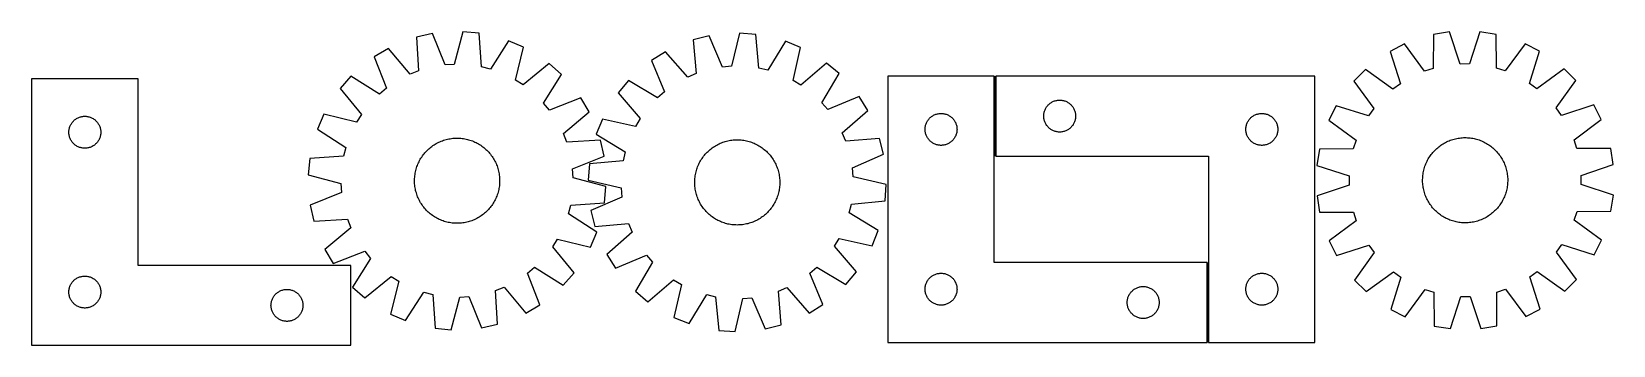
# Model space of a CAD drawing. Header units: millimetres. Extents: x 7 to 1493, y 7 to 301.
import ezdxf

# ---------------------------------------------------------------- set-up
doc = ezdxf.new("R2010")
doc.units = ezdxf.units.MM
doc.layers.add('COMMON', color=5, linetype='CONTINUOUS', true_color=0x0000ff)
doc.layers.add('CUT', color=7, linetype='CONTINUOUS', true_color=0x000000)

msp = doc.modelspace()

# ---------------------------------------------------------------- linework, layer by layer
at = {"layer": 'COMMON'}
for p, q in [((912.270601, 184.225371), (912.270601, 259.225371)), ((1112.270601, 9.225371), (1112.270601, 84.225371))]:
    msp.add_line(p, q, dxfattribs=at)
at = {"layer": 'CUT'}
for p, q in [((383.580039, 299.150314), (368.565657, 295.788932)), ((395.445897, 269.685485), (383.580039, 299.150314)), ((412.061971, 300.951804), (404.00314, 270.226733)), ((427.380221, 299.508969), (412.061971, 300.951804)), ((429.560189, 267.819499), (427.380221, 299.508969)), ((672.00423, 299.446649), (664.691035, 268.535616)), ((687.352901, 298.374803), (672.00423, 299.446649)), ((690.298838, 266.747344), (687.352901, 298.374803)), ((1324.345779, 298.280161), (1324.255468, 266.515927)), ((1339.535911, 300.727698), (1324.345779, 298.280161)), ((1349.598765, 270.59941), (1339.535911, 300.727698)), ((1368.074657, 300.804013), (1358.173078, 270.622339)), ((1383.277661, 298.43775), (1368.074657, 300.804013)), ((1383.537851, 266.674453), (1383.277661, 298.43775)), ((342.034421, 285.274213), (328.793619, 277.43765)), ((362.424655, 260.918246), (342.034421, 285.274213)), ((368.565657, 295.788932), (370.395823, 264.077338)), ((455.024839, 292.420886), (437.865866, 265.689923)), ((469.147499, 286.315069), (455.024839, 292.420886)), ((461.428188, 255.502945), (469.147499, 286.315069)), ((643.574213, 296.956673), (628.645542, 293.233059)), ((628.645542, 293.233059), (631.242314, 261.575018)), ((656.149389, 267.787516), (643.574213, 296.956673)), ((715.160898, 291.957553), (698.653602, 264.819315)), ((729.427133, 286.195167), (715.160898, 291.957553)), ((722.455464, 255.205321), (729.427133, 286.195167)), ((1297.227402, 289.388624), (1283.537059, 282.366869)), ((1316.107897, 263.844512), (1297.227402, 289.388624)), ((1410.443204, 289.691373), (1391.699592, 264.046651)), ((1424.170905, 282.742936), (1410.443204, 289.691373)), ((1414.602961, 252.453842), (1424.170905, 282.742936)), ((328.793619, 277.43765), (340.333632, 247.843683)), ((404.00314, 270.226733), (395.445897, 269.685485)), ((437.865866, 265.689923), (429.560189, 267.819499)), ((493.248756, 271.031245), (468.669281, 250.911002)), ((504.793403, 260.860126), (493.248756, 271.031245)), ((602.376434, 282.079593), (589.329083, 273.925012)), ((589.329083, 273.925012), (601.581633, 244.618873)), ((623.349902, 258.224019), (602.376434, 282.079593)), ((664.691035, 268.535616), (656.149389, 267.787516)), ((753.89107, 271.498855), (729.805522, 250.789892)), ((765.678391, 261.609992), (753.89107, 271.498855)), ((1283.537059, 282.366869), (1293.266856, 252.129379)), ((1358.173078, 270.622339), (1349.598765, 270.59941)), ((106.680756, 256.530791), (6.680756, 256.530791)), ((6.680756, 256.530791), (6.680756, 6.530791)), ((106.680756, 81.530791), (106.680756, 256.530791)), ((306.810141, 259.238954), (296.639022, 247.694307)), ((333.728814, 242.375983), (306.810141, 259.238954)), ((370.395823, 264.077338), (362.424655, 260.918246)), ((468.669281, 250.911002), (461.428188, 255.502945)), ((487.930431, 233.941453), (504.793403, 260.860126)), ((567.792288, 255.199835), (557.903424, 243.412514)), ((595.111019, 238.992994), (567.792288, 255.199835)), ((631.242314, 261.575018), (623.349902, 258.224019)), ((698.653602, 264.819315), (690.298838, 266.747344)), ((729.805522, 250.789892), (722.455464, 255.205321)), ((749.47155, 234.291261), (765.678391, 261.609992)), ((911.5206, 259.225371), (811.5206, 259.225371)), ((811.5206, 259.225371), (811.5206, 9.225371)), ((911.5206, 84.225371), (911.5206, 259.225371)), ((1213.020601, 259.225371), (913.020601, 259.225371)), ((913.020601, 259.225371), (913.020601, 184.225371)), ((1213.020601, 9.225371), (1213.020601, 259.225371)), ((1260.493585, 265.530475), (1249.643136, 254.621841)), ((1249.643136, 254.621841), (1268.240622, 228.870952)), ((1286.343568, 247.070975), (1260.493585, 265.530475)), ((1324.255468, 266.515927), (1316.107897, 263.844512)), ((1391.699592, 264.046651), (1383.537851, 266.674453)), ((1447.304092, 266.030023), (1421.553203, 247.432537)), ((1439.753226, 229.329591), (1458.212726, 255.179574)), ((1458.212726, 255.179574), (1447.304092, 266.030023)), ((296.639022, 247.694307), (316.759265, 223.114832)), ((340.333632, 247.843683), (333.728814, 242.375983)), ((522.992098, 238.876648), (493.398132, 227.336635)), ((530.828661, 225.635846), (522.992098, 238.876648)), ((557.903424, 243.412514), (578.612387, 219.326966)), ((601.581633, 244.618873), (595.111019, 238.992994)), ((784.403568, 240.073196), (755.097429, 227.820646)), ((792.558149, 227.025845), (784.403568, 240.073196)), ((1293.266856, 252.129379), (1286.343568, 247.070975)), ((1421.553203, 247.432537), (1414.602961, 252.453842)), ((281.355198, 223.593051), (275.249381, 209.47039)), ((312.167322, 215.873739), (281.355198, 223.593051)), ((316.759265, 223.114832), (312.167322, 215.873739)), ((493.398132, 227.336635), (487.930431, 233.941453)), ((506.472695, 205.245612), (530.828661, 225.635846)), ((755.097429, 227.820646), (749.47155, 234.291261)), ((768.702576, 206.052378), (792.558149, 227.025845)), ((855.161884, 222.810905), (855.869682, 223.120231)), ((855.869682, 223.120231), (856.592464, 223.39271)), ((856.592464, 223.39271), (857.328316, 223.62762)), ((857.328316, 223.62762), (858.075284, 223.824337)), ((858.075284, 223.824337), (858.831389, 223.982341)), ((858.831389, 223.982341), (859.594625, 224.101212)), ((859.594625, 224.101212), (860.362968, 224.180634)), ((860.362968, 224.180634), (861.134381, 224.220398)), ((861.134381, 224.220398), (861.906819, 224.220398)), ((861.906819, 224.220398), (862.678232, 224.180634)), ((862.678232, 224.180634), (863.446575, 224.101212)), ((863.446575, 224.101212), (864.209811, 223.982341)), ((864.209811, 223.982341), (864.965916, 223.824337)), ((864.965916, 223.824337), (865.712885, 223.62762)), ((865.712885, 223.62762), (866.448736, 223.39271)), ((866.448736, 223.39271), (867.171518, 223.120231)), ((867.171518, 223.120231), (867.879316, 222.810905)), ((958.04049, 222.497553), (958.100103, 223.267686)), ((958.100103, 223.267686), (958.199283, 224.03373)), ((958.199283, 224.03373), (958.337766, 224.793652)), ((958.337766, 224.793652), (958.515185, 225.545438)), ((958.515185, 225.545438), (958.73107, 226.287094)), ((958.73107, 226.287094), (958.984849, 227.016653)), ((958.984849, 227.016653), (959.275847, 227.73218)), ((959.275847, 227.73218), (959.603295, 228.431778)), ((959.603295, 228.431778), (959.966322, 229.113592)), ((959.966322, 229.113592), (960.363968, 229.775814)), ((960.363968, 229.775814), (960.795176, 230.416688)), ((960.795176, 230.416688), (961.258804, 231.034514)), ((961.258804, 231.034514), (961.753622, 231.627653)), ((961.753622, 231.627653), (962.278318, 232.194534)), ((962.278318, 232.194534), (962.831501, 232.733652)), ((962.831501, 232.733652), (963.411703, 233.243578)), ((963.411703, 233.243578), (964.017387, 233.72296)), ((964.017387, 233.72296), (964.646945, 234.170527)), ((964.646945, 234.170527), (965.298709, 234.585091)), ((965.298709, 234.585091), (965.97095, 234.965553)), ((965.97095, 234.965553), (966.661885, 235.310905)), ((966.661885, 235.310905), (967.369683, 235.620231)), ((967.369683, 235.620231), (968.092465, 235.89271)), ((968.092465, 235.89271), (968.828317, 236.12762)), ((968.828317, 236.12762), (969.575285, 236.324337)), ((969.575285, 236.324337), (970.33139, 236.482341)), ((970.33139, 236.482341), (971.094626, 236.601212)), ((971.094626, 236.601212), (971.862969, 236.680634)), ((971.862969, 236.680634), (972.634382, 236.720398)), ((972.634382, 236.720398), (973.40682, 236.720398)), ((973.40682, 236.720398), (974.178233, 236.680634)), ((974.178233, 236.680634), (974.946576, 236.601212)), ((974.946576, 236.601212), (975.709812, 236.482341)), ((975.709812, 236.482341), (976.465917, 236.324337)), ((976.465917, 236.324337), (977.212886, 236.12762)), ((977.212886, 236.12762), (977.948737, 235.89271)), ((977.948737, 235.89271), (978.671519, 235.620231)), ((978.671519, 235.620231), (979.379317, 235.310905)), ((979.379317, 235.310905), (980.070252, 234.965553)), ((980.070252, 234.965553), (980.742493, 234.585091)), ((980.742493, 234.585091), (981.394257, 234.170527)), ((981.394257, 234.170527), (982.023815, 233.72296)), ((982.023815, 233.72296), (982.629499, 233.243578)), ((982.629499, 233.243578), (983.209701, 232.733652)), ((983.209701, 232.733652), (983.762884, 232.194534)), ((983.762884, 232.194534), (984.28758, 231.627653)), ((984.28758, 231.627653), (984.782398, 231.034514)), ((984.782398, 231.034514), (985.246026, 230.416688)), ((985.246026, 230.416688), (985.677234, 229.775814)), ((985.677234, 229.775814), (986.07488, 229.113592)), ((986.07488, 229.113592), (986.437907, 228.431778)), ((986.437907, 228.431778), (986.765355, 227.73218)), ((986.765355, 227.73218), (987.056353, 227.016653)), ((987.056353, 227.016653), (987.310132, 226.287094)), ((987.310132, 226.287094), (987.526017, 225.545438)), ((987.526017, 225.545438), (987.703436, 224.793652)), ((987.703436, 224.793652), (987.841919, 224.03373)), ((987.841919, 224.03373), (987.941099, 223.267686)), ((987.941099, 223.267686), (988.000712, 222.497553)), ((1156.661885, 222.810905), (1157.369683, 223.120231)), ((1157.369683, 223.120231), (1158.092465, 223.39271)), ((1158.092465, 223.39271), (1158.828317, 223.62762)), ((1158.828317, 223.62762), (1159.575285, 223.824337)), ((1159.575285, 223.824337), (1160.33139, 223.982341)), ((1160.33139, 223.982341), (1161.094626, 224.101212)), ((1161.094626, 224.101212), (1161.862969, 224.180634)), ((1161.862969, 224.180634), (1162.634382, 224.220398)), ((1162.634382, 224.220398), (1163.40682, 224.220398)), ((1163.40682, 224.220398), (1164.178233, 224.180634)), ((1164.178233, 224.180634), (1164.946576, 224.101212)), ((1164.946576, 224.101212), (1165.709812, 223.982341)), ((1165.709812, 223.982341), (1166.465917, 223.824337)), ((1166.465917, 223.824337), (1167.212886, 223.62762)), ((1167.212886, 223.62762), (1167.948737, 223.39271)), ((1167.948737, 223.39271), (1168.671519, 223.120231)), ((1168.671519, 223.120231), (1169.379317, 222.810905)), ((1232.930223, 231.488654), (1225.981786, 217.760953)), ((1263.219316, 221.92071), (1232.930223, 231.488654)), ((1268.240622, 228.870952), (1263.219316, 221.92071)), ((1444.81163, 222.406303), (1439.753226, 229.329591)), ((1475.04912, 232.1361), (1444.81163, 222.406303)), ((1482.070875, 218.445757), (1475.04912, 232.1361)), ((41.760258, 208.073106), (41.859438, 208.83915)), ((41.859438, 208.83915), (41.997921, 209.599072)), ((41.997921, 209.599072), (42.17534, 210.350858)), ((42.17534, 210.350858), (42.391226, 211.092514)), ((42.391226, 211.092514), (42.645004, 211.822073)), ((42.645004, 211.822073), (42.936003, 212.5376)), ((42.936003, 212.5376), (43.26345, 213.237198)), ((43.26345, 213.237198), (43.626478, 213.919012)), ((43.626478, 213.919012), (44.024123, 214.581234)), ((44.024123, 214.581234), (44.455331, 215.222108)), ((44.455331, 215.222108), (44.918959, 215.839934)), ((44.918959, 215.839934), (45.413777, 216.433073)), ((45.413777, 216.433073), (45.938473, 216.999954)), ((45.938473, 216.999954), (46.491656, 217.539072)), ((46.491656, 217.539072), (47.071859, 218.048998)), ((47.071859, 218.048998), (47.677542, 218.52838)), ((47.677542, 218.52838), (48.3071, 218.975947)), ((48.3071, 218.975947), (48.958864, 219.390511)), ((48.958864, 219.390511), (49.631105, 219.770973)), ((49.631105, 219.770973), (50.32204, 220.116325)), ((50.32204, 220.116325), (51.029838, 220.425651)), ((51.029838, 220.425651), (51.752621, 220.69813)), ((51.752621, 220.69813), (52.488472, 220.933039)), ((52.488472, 220.933039), (53.23544, 221.129757)), ((53.23544, 221.129757), (53.991545, 221.287761)), ((53.991545, 221.287761), (54.754781, 221.406631)), ((54.754781, 221.406631), (55.523124, 221.486054)), ((55.523124, 221.486054), (56.294538, 221.525818)), ((56.294538, 221.525818), (57.066975, 221.525818)), ((57.066975, 221.525818), (57.838388, 221.486054)), ((57.838388, 221.486054), (58.606732, 221.406631)), ((58.606732, 221.406631), (59.369968, 221.287761)), ((59.369968, 221.287761), (60.126072, 221.129757)), ((60.126072, 221.129757), (60.873041, 220.933039)), ((60.873041, 220.933039), (61.608892, 220.69813)), ((61.608892, 220.69813), (62.331675, 220.425651)), ((62.331675, 220.425651), (63.039472, 220.116325)), ((63.039472, 220.116325), (63.730407, 219.770973)), ((63.730407, 219.770973), (64.402648, 219.390511)), ((64.402648, 219.390511), (65.054412, 218.975947)), ((65.054412, 218.975947), (65.683971, 218.52838)), ((65.683971, 218.52838), (66.289654, 218.048998)), ((66.289654, 218.048998), (66.869856, 217.539072)), ((66.869856, 217.539072), (67.423039, 216.999954)), ((67.423039, 216.999954), (67.947735, 216.433073)), ((67.947735, 216.433073), (68.442553, 215.839934)), ((68.442553, 215.839934), (68.906181, 215.222108)), ((68.906181, 215.222108), (69.33739, 214.581234)), ((69.33739, 214.581234), (69.735035, 213.919012)), ((69.735035, 213.919012), (70.098063, 213.237198)), ((70.098063, 213.237198), (70.42551, 212.5376)), ((70.42551, 212.5376), (70.716509, 211.822073)), ((70.716509, 211.822073), (70.970287, 211.092514)), ((70.970287, 211.092514), (71.186172, 210.350858)), ((71.186172, 210.350858), (71.363592, 209.599072)), ((71.363592, 209.599072), (71.502075, 208.83915)), ((71.502075, 208.83915), (71.601254, 208.073106)), ((275.249381, 209.47039), (301.980344, 192.311418)), ((543.207112, 218.948576), (537.444727, 204.682342)), ((574.196959, 211.976907), (543.207112, 218.948576)), ((578.612387, 219.326966), (574.196959, 211.976907)), ((846.5206, 209.225371), (846.540489, 209.997553)), ((846.540489, 208.45319), (846.5206, 209.225371)), ((846.540489, 209.997553), (846.600102, 210.767686)), ((846.600102, 207.683056), (846.540489, 208.45319)), ((846.600102, 210.767686), (846.699282, 211.53373)), ((846.699282, 211.53373), (846.837765, 212.293652)), ((846.837765, 212.293652), (847.015184, 213.045438)), ((847.015184, 213.045438), (847.231069, 213.787094)), ((847.231069, 213.787094), (847.484848, 214.516653)), ((847.484848, 214.516653), (847.775846, 215.23218)), ((847.775846, 215.23218), (848.103294, 215.931778)), ((848.103294, 215.931778), (848.466321, 216.613592)), ((848.466321, 216.613592), (848.863967, 217.275814)), ((848.863967, 217.275814), (849.295175, 217.916688)), ((849.295175, 217.916688), (849.758803, 218.534514)), ((849.758803, 218.534514), (850.253621, 219.127653)), ((850.253621, 219.127653), (850.778317, 219.694534)), ((850.778317, 219.694534), (851.3315, 220.233652)), ((851.3315, 220.233652), (851.911702, 220.743578)), ((851.911702, 220.743578), (852.517386, 221.22296)), ((852.517386, 221.22296), (853.146944, 221.670527)), ((853.146944, 221.670527), (853.798708, 222.085091)), ((853.798708, 222.085091), (854.470949, 222.465553)), ((854.470949, 222.465553), (855.161884, 222.810905)), ((867.879316, 222.810905), (868.570251, 222.465553)), ((868.570251, 222.465553), (869.242492, 222.085091)), ((869.242492, 222.085091), (869.894256, 221.670527)), ((869.894256, 221.670527), (870.523814, 221.22296)), ((870.523814, 221.22296), (871.129498, 220.743578)), ((871.129498, 220.743578), (871.7097, 220.233652)), ((871.7097, 220.233652), (872.262883, 219.694534)), ((872.262883, 219.694534), (872.787579, 219.127653)), ((872.787579, 219.127653), (873.282397, 218.534514)), ((873.282397, 218.534514), (873.746025, 217.916688)), ((873.746025, 217.916688), (874.177233, 217.275814)), ((874.177233, 217.275814), (874.574879, 216.613592)), ((874.574879, 216.613592), (874.937906, 215.931778)), ((874.937906, 215.931778), (875.265354, 215.23218)), ((875.265354, 215.23218), (875.556352, 214.516653)), ((875.556352, 214.516653), (875.810131, 213.787094)), ((875.810131, 213.787094), (876.026016, 213.045438)), ((876.026016, 213.045438), (876.203435, 212.293652)), ((876.203435, 212.293652), (876.341918, 211.53373)), ((876.341918, 211.53373), (876.441098, 210.767686)), ((876.441098, 210.767686), (876.500711, 209.997553)), ((876.500711, 208.45319), (876.441098, 207.683056)), ((876.500711, 209.997553), (876.5206, 209.225371)), ((876.5206, 209.225371), (876.500711, 208.45319)), ((958.020601, 221.725371), (958.04049, 222.497553)), ((958.04049, 220.95319), (958.020601, 221.725371)), ((958.100103, 220.183056), (958.04049, 220.95319)), ((958.199283, 219.417013), (958.100103, 220.183056)), ((958.337766, 218.65709), (958.199283, 219.417013)), ((958.515185, 217.905305), (958.337766, 218.65709)), ((958.73107, 217.163649), (958.515185, 217.905305)), ((958.984849, 216.43409), (958.73107, 217.163649)), ((959.275847, 215.718563), (958.984849, 216.43409)), ((959.603295, 215.018965), (959.275847, 215.718563)), ((959.966322, 214.33715), (959.603295, 215.018965)), ((960.363968, 213.674929), (959.966322, 214.33715)), ((960.795176, 213.034055), (960.363968, 213.674929)), ((961.258804, 212.416229), (960.795176, 213.034055)), ((961.753622, 211.82309), (961.258804, 212.416229)), ((962.278318, 211.256209), (961.753622, 211.82309)), ((962.831501, 210.717091), (962.278318, 211.256209)), ((963.411703, 210.207165), (962.831501, 210.717091)), ((964.017387, 209.727783), (963.411703, 210.207165)), ((964.646945, 209.280216), (964.017387, 209.727783)), ((965.298709, 208.865652), (964.646945, 209.280216)), ((965.97095, 208.485189), (965.298709, 208.865652)), ((966.661885, 208.139838), (965.97095, 208.485189)), ((980.070252, 208.485189), (979.379317, 208.139838)), ((980.742493, 208.865652), (980.070252, 208.485189)), ((981.394257, 209.280216), (980.742493, 208.865652)), ((982.023815, 209.727783), (981.394257, 209.280216)), ((982.629499, 210.207165), (982.023815, 209.727783)), ((983.209701, 210.717091), (982.629499, 210.207165)), ((983.762884, 211.256209), (983.209701, 210.717091)), ((984.28758, 211.82309), (983.762884, 211.256209)), ((984.782398, 212.416229), (984.28758, 211.82309)), ((985.246026, 213.034055), (984.782398, 212.416229)), ((985.677234, 213.674929), (985.246026, 213.034055)), ((986.07488, 214.33715), (985.677234, 213.674929)), ((986.437907, 215.018965), (986.07488, 214.33715)), ((986.765355, 215.718563), (986.437907, 215.018965)), ((987.056353, 216.43409), (986.765355, 215.718563)), ((987.310132, 217.163649), (987.056353, 216.43409)), ((987.526017, 217.905305), (987.310132, 217.163649)), ((987.703436, 218.65709), (987.526017, 217.905305)), ((987.841919, 219.417013), (987.703436, 218.65709)), ((987.941099, 220.183056), (987.841919, 219.417013)), ((988.000712, 220.95319), (987.941099, 220.183056)), ((988.000712, 222.497553), (988.020601, 221.725371)), ((988.020601, 221.725371), (988.000712, 220.95319)), ((1148.020601, 209.225371), (1148.04049, 209.997553)), ((1148.04049, 208.45319), (1148.020601, 209.225371)), ((1148.04049, 209.997553), (1148.100103, 210.767686)), ((1148.100103, 207.683056), (1148.04049, 208.45319)), ((1148.100103, 210.767686), (1148.199283, 211.53373)), ((1148.199283, 211.53373), (1148.337766, 212.293652)), ((1148.337766, 212.293652), (1148.515185, 213.045438)), ((1148.515185, 213.045438), (1148.73107, 213.787094)), ((1148.73107, 213.787094), (1148.984849, 214.516653)), ((1148.984849, 214.516653), (1149.275847, 215.23218)), ((1149.275847, 215.23218), (1149.603295, 215.931778)), ((1149.603295, 215.931778), (1149.966322, 216.613592)), ((1149.966322, 216.613592), (1150.363968, 217.275814)), ((1150.363968, 217.275814), (1150.795176, 217.916688)), ((1150.795176, 217.916688), (1151.258804, 218.534514)), ((1151.258804, 218.534514), (1151.753622, 219.127653)), ((1151.753622, 219.127653), (1152.278318, 219.694534)), ((1152.278318, 219.694534), (1152.831501, 220.233652)), ((1152.831501, 220.233652), (1153.411703, 220.743578)), ((1153.411703, 220.743578), (1154.017387, 221.22296)), ((1154.017387, 221.22296), (1154.646945, 221.670527)), ((1154.646945, 221.670527), (1155.298709, 222.085091)), ((1155.298709, 222.085091), (1155.97095, 222.465553)), ((1155.97095, 222.465553), (1156.661885, 222.810905)), ((1169.379317, 222.810905), (1170.070252, 222.465553)), ((1170.070252, 222.465553), (1170.742493, 222.085091)), ((1170.742493, 222.085091), (1171.394257, 221.670527)), ((1171.394257, 221.670527), (1172.023815, 221.22296)), ((1172.023815, 221.22296), (1172.629499, 220.743578)), ((1172.629499, 220.743578), (1173.209701, 220.233652)), ((1173.209701, 220.233652), (1173.762884, 219.694534)), ((1173.762884, 219.694534), (1174.28758, 219.127653)), ((1174.28758, 219.127653), (1174.782398, 218.534514)), ((1174.782398, 218.534514), (1175.246026, 217.916688)), ((1175.246026, 217.916688), (1175.677234, 217.275814)), ((1175.677234, 217.275814), (1176.07488, 216.613592)), ((1176.07488, 216.613592), (1176.437907, 215.931778)), ((1176.437907, 215.931778), (1176.765355, 215.23218)), ((1176.765355, 215.23218), (1177.056353, 214.516653)), ((1177.056353, 214.516653), (1177.310132, 213.787094)), ((1177.310132, 213.787094), (1177.526017, 213.045438)), ((1177.526017, 213.045438), (1177.703436, 212.293652)), ((1177.703436, 212.293652), (1177.841919, 211.53373)), ((1177.841919, 211.53373), (1177.941099, 210.767686)), ((1177.941099, 210.767686), (1178.000712, 209.997553)), ((1178.000712, 208.45319), (1177.941099, 207.683056)), ((1178.000712, 209.997553), (1178.020601, 209.225371)), ((1178.020601, 209.225371), (1178.000712, 208.45319)), ((1225.981786, 217.760953), (1251.626508, 199.017341)), ((1456.526763, 199.565262), (1482.070875, 218.445757)), ((41.680756, 206.530791), (41.700645, 207.302973)), ((41.700645, 205.75861), (41.680756, 206.530791)), ((41.700645, 207.302973), (41.760258, 208.073106)), ((41.760258, 204.988476), (41.700645, 205.75861)), ((41.859438, 204.222433), (41.760258, 204.988476)), ((41.997921, 203.46251), (41.859438, 204.222433)), ((42.17534, 202.710725), (41.997921, 203.46251)), ((42.391226, 201.969069), (42.17534, 202.710725)), ((42.645004, 201.23951), (42.391226, 201.969069)), ((42.936003, 200.523983), (42.645004, 201.23951)), ((43.26345, 199.824384), (42.936003, 200.523983)), ((43.626478, 199.14257), (43.26345, 199.824384)), ((44.024123, 198.480348), (43.626478, 199.14257)), ((44.455331, 197.839475), (44.024123, 198.480348)), ((44.918959, 197.221649), (44.455331, 197.839475)), ((45.413777, 196.62851), (44.918959, 197.221649)), ((45.938473, 196.061629), (45.413777, 196.62851)), ((46.491656, 195.522511), (45.938473, 196.061629)), ((47.071859, 195.012585), (46.491656, 195.522511)), ((47.677542, 194.533203), (47.071859, 195.012585)), ((48.3071, 194.085636), (47.677542, 194.533203)), ((48.958864, 193.671072), (48.3071, 194.085636)), ((49.631105, 193.290609), (48.958864, 193.671072)), ((50.32204, 192.945257), (49.631105, 193.290609)), ((63.730407, 193.290609), (63.039472, 192.945257)), ((64.402648, 193.671072), (63.730407, 193.290609)), ((65.054412, 194.085636), (64.402648, 193.671072)), ((65.683971, 194.533203), (65.054412, 194.085636)), ((66.289654, 195.012585), (65.683971, 194.533203)), ((66.869856, 195.522511), (66.289654, 195.012585)), ((67.423039, 196.061629), (66.869856, 195.522511)), ((67.947735, 196.62851), (67.423039, 196.061629)), ((68.442553, 197.221649), (67.947735, 196.62851)), ((68.906181, 197.839475), (68.442553, 197.221649)), ((69.33739, 198.480348), (68.906181, 197.839475)), ((69.735035, 199.14257), (69.33739, 198.480348)), ((70.098063, 199.824384), (69.735035, 199.14257)), ((70.42551, 200.523983), (70.098063, 199.824384)), ((70.716509, 201.23951), (70.42551, 200.523983)), ((70.970287, 201.969069), (70.716509, 201.23951)), ((71.186172, 202.710725), (70.970287, 201.969069)), ((71.363592, 203.46251), (71.186172, 202.710725)), ((71.502075, 204.222433), (71.363592, 203.46251)), ((71.601254, 204.988476), (71.502075, 204.222433)), ((71.601254, 208.073106), (71.660868, 207.302973)), ((71.660868, 205.75861), (71.601254, 204.988476)), ((71.660868, 207.302973), (71.680756, 206.530791)), ((71.680756, 206.530791), (71.660868, 205.75861)), ((382.836762, 193.224989), (383.858886, 193.955926)), ((383.858886, 193.955926), (384.903465, 194.654397)), ((384.903465, 194.654397), (385.969468, 195.319712)), ((385.969468, 195.319712), (387.055844, 195.951214)), ((387.055844, 195.951214), (388.161519, 196.548282)), ((388.161519, 196.548282), (389.285403, 197.110324)), ((389.285403, 197.110324), (390.426386, 197.636787)), ((390.426386, 197.636787), (391.583343, 198.127152)), ((391.583343, 198.127152), (392.755132, 198.580933)), ((392.755132, 198.580933), (393.940597, 198.997683)), ((393.940597, 198.997683), (395.138566, 199.376992)), ((395.138566, 199.376992), (396.34786, 199.718484)), ((396.34786, 199.718484), (397.567282, 200.021823)), ((397.567282, 200.021823), (398.795632, 200.28671)), ((398.795632, 200.28671), (400.031695, 200.512882)), ((400.031695, 200.512882), (401.274253, 200.700117)), ((401.274253, 200.700117), (402.522079, 200.84823)), ((402.522079, 200.84823), (403.773941, 200.957075)), ((403.773941, 200.957075), (405.028605, 201.026544)), ((405.028605, 201.026544), (406.284832, 201.056568)), ((406.284832, 201.056568), (407.541382, 201.047119)), ((407.541382, 201.047119), (408.797015, 200.998206)), ((408.797015, 200.998206), (410.050492, 200.909876)), ((410.050492, 200.909876), (411.300576, 200.782217)), ((411.300576, 200.782217), (412.546033, 200.615355)), ((412.546033, 200.615355), (413.785634, 200.409454)), ((413.785634, 200.409454), (415.018157, 200.164719)), ((415.018157, 200.164719), (416.242384, 199.881389)), ((416.242384, 199.881389), (417.457107, 199.559746)), ((417.457107, 199.559746), (418.661127, 199.200106)), ((418.661127, 199.200106), (419.853257, 198.802824)), ((419.853257, 198.802824), (421.03232, 198.368292)), ((421.03232, 198.368292), (422.197152, 197.89694)), ((422.197152, 197.89694), (423.346604, 197.389232)), ((423.346604, 197.389232), (424.479541, 196.845669)), ((424.479541, 196.845669), (425.594845, 196.266788)), ((425.594845, 196.266788), (426.691416, 195.65316)), ((426.691416, 195.65316), (427.768172, 195.005391)), ((427.768172, 195.005391), (428.824049, 194.32412)), ((428.824049, 194.32412), (429.858006, 193.610019)), ((429.858006, 193.610019), (430.869022, 192.863793)), ((509.631786, 197.274444), (506.472695, 205.245612)), ((541.343381, 199.10461), (509.631786, 197.274444)), ((537.444727, 204.682342), (564.582964, 188.175046)), ((544.704763, 184.090228), (541.343381, 199.10461)), ((648.474734, 193.21426), (649.545515, 193.871859)), ((649.545515, 193.871859), (650.636422, 194.495499)), ((650.636422, 194.495499), (651.746381, 195.084565)), ((651.746381, 195.084565), (652.874295, 195.638476)), ((652.874295, 195.638476), (654.019051, 196.156685)), ((654.019051, 196.156685), (655.179519, 196.63868)), ((655.179519, 196.63868), (656.354555, 197.083987)), ((656.354555, 197.083987), (657.542998, 197.492165)), ((657.542998, 197.492165), (658.743676, 197.862812)), ((658.743676, 197.862812), (659.955404, 198.195561)), ((659.955404, 198.195561), (661.176986, 198.490085)), ((661.176986, 198.490085), (662.407217, 198.746093)), ((662.407217, 198.746093), (663.644881, 198.963332)), ((663.644881, 198.963332), (664.888759, 199.141588)), ((664.888759, 199.141588), (666.137622, 199.280685)), ((666.137622, 199.280685), (667.390238, 199.380486)), ((667.390238, 199.380486), (668.645371, 199.440892)), ((668.645371, 199.440892), (669.901781, 199.461843)), ((669.901781, 199.461843), (671.15823, 199.443319)), ((671.15823, 199.443319), (672.413477, 199.385338)), ((672.413477, 199.385338), (673.666283, 199.287957)), ((673.666283, 199.287957), (674.915413, 199.151273)), ((674.915413, 199.151273), (676.159633, 198.975421)), ((676.159633, 198.975421), (677.397715, 198.760573)), ((677.397715, 198.760573), (678.628437, 198.506942)), ((678.628437, 198.506942), (679.850586, 198.214778)), ((679.850586, 198.214778), (681.062954, 197.88437)), ((681.062954, 197.88437), (682.264346, 197.516044)), ((682.264346, 197.516044), (683.453576, 197.110162)), ((683.453576, 197.110162), (684.62947, 196.667127)), ((684.62947, 196.667127), (685.790867, 196.187374)), ((685.790867, 196.187374), (686.936622, 195.671377)), ((686.936622, 195.671377), (688.065604, 195.119646)), ((688.065604, 195.119646), (689.176698, 194.532726)), ((689.176698, 194.532726), (690.268809, 193.911194)), ((690.268809, 193.911194), (691.340858, 193.255665)), ((772.053575, 198.159965), (768.702576, 206.052378)), ((803.711615, 200.756738), (772.053575, 198.159965)), ((807.43523, 185.828066), (803.711615, 200.756738)), ((846.699282, 206.917013), (846.600102, 207.683056)), ((846.837765, 206.15709), (846.699282, 206.917013)), ((847.015184, 205.405305), (846.837765, 206.15709)), ((847.231069, 204.663649), (847.015184, 205.405305)), ((847.484848, 203.93409), (847.231069, 204.663649)), ((847.775846, 203.218563), (847.484848, 203.93409)), ((848.103294, 202.518965), (847.775846, 203.218563)), ((848.466321, 201.83715), (848.103294, 202.518965)), ((848.863967, 201.174929), (848.466321, 201.83715)), ((849.295175, 200.534055), (848.863967, 201.174929)), ((849.758803, 199.916229), (849.295175, 200.534055)), ((850.253621, 199.32309), (849.758803, 199.916229)), ((850.778317, 198.756209), (850.253621, 199.32309)), ((851.3315, 198.217091), (850.778317, 198.756209)), ((851.911702, 197.707165), (851.3315, 198.217091)), ((852.517386, 197.227783), (851.911702, 197.707165)), ((853.146944, 196.780216), (852.517386, 197.227783)), ((853.798708, 196.365652), (853.146944, 196.780216)), ((854.470949, 195.985189), (853.798708, 196.365652)), ((855.161884, 195.639838), (854.470949, 195.985189)), ((855.869682, 195.330512), (855.161884, 195.639838)), ((856.592464, 195.058033), (855.869682, 195.330512)), ((857.328316, 194.823123), (856.592464, 195.058033)), ((858.075284, 194.626406), (857.328316, 194.823123)), ((858.831389, 194.468402), (858.075284, 194.626406)), ((859.594625, 194.349531), (858.831389, 194.468402)), ((860.362968, 194.270109), (859.594625, 194.349531)), ((861.134381, 194.230344), (860.362968, 194.270109)), ((861.906819, 194.230344), (861.134381, 194.230344)), ((862.678232, 194.270109), (861.906819, 194.230344)), ((863.446575, 194.349531), (862.678232, 194.270109)), ((864.209811, 194.468402), (863.446575, 194.349531)), ((864.965916, 194.626406), (864.209811, 194.468402)), ((865.712885, 194.823123), (864.965916, 194.626406)), ((866.448736, 195.058033), (865.712885, 194.823123)), ((867.171518, 195.330512), (866.448736, 195.058033)), ((867.879316, 195.639838), (867.171518, 195.330512)), ((868.570251, 195.985189), (867.879316, 195.639838)), ((869.242492, 196.365652), (868.570251, 195.985189)), ((869.894256, 196.780216), (869.242492, 196.365652)), ((870.523814, 197.227783), (869.894256, 196.780216)), ((871.129498, 197.707165), (870.523814, 197.227783)), ((871.7097, 198.217091), (871.129498, 197.707165)), ((872.262883, 198.756209), (871.7097, 198.217091)), ((872.787579, 199.32309), (872.262883, 198.756209)), ((873.282397, 199.916229), (872.787579, 199.32309)), ((873.746025, 200.534055), (873.282397, 199.916229)), ((874.177233, 201.174929), (873.746025, 200.534055)), ((874.574879, 201.83715), (874.177233, 201.174929)), ((874.937906, 202.518965), (874.574879, 201.83715)), ((875.265354, 203.218563), (874.937906, 202.518965)), ((875.556352, 203.93409), (875.265354, 203.218563)), ((875.810131, 204.663649), (875.556352, 203.93409)), ((876.026016, 205.405305), (875.810131, 204.663649)), ((876.203435, 206.15709), (876.026016, 205.405305)), ((876.341918, 206.917013), (876.203435, 206.15709)), ((876.441098, 207.683056), (876.341918, 206.917013)), ((967.369683, 207.830512), (966.661885, 208.139838)), ((968.092465, 207.558033), (967.369683, 207.830512)), ((968.828317, 207.323123), (968.092465, 207.558033)), ((969.575285, 207.126406), (968.828317, 207.323123)), ((970.33139, 206.968402), (969.575285, 207.126406)), ((971.094626, 206.849531), (970.33139, 206.968402)), ((971.862969, 206.770109), (971.094626, 206.849531)), ((972.634382, 206.730344), (971.862969, 206.770109)), ((973.40682, 206.730344), (972.634382, 206.730344)), ((974.178233, 206.770109), (973.40682, 206.730344)), ((974.946576, 206.849531), (974.178233, 206.770109)), ((975.709812, 206.968402), (974.946576, 206.849531)), ((976.465917, 207.126406), (975.709812, 206.968402)), ((977.212886, 207.323123), (976.465917, 207.126406)), ((977.948737, 207.558033), (977.212886, 207.323123)), ((978.671519, 207.830512), (977.948737, 207.558033)), ((979.379317, 208.139838), (978.671519, 207.830512)), ((1148.199283, 206.917013), (1148.100103, 207.683056)), ((1148.337766, 206.15709), (1148.199283, 206.917013)), ((1148.515185, 205.405305), (1148.337766, 206.15709)), ((1148.73107, 204.663649), (1148.515185, 205.405305)), ((1148.984849, 203.93409), (1148.73107, 204.663649)), ((1149.275847, 203.218563), (1148.984849, 203.93409)), ((1149.603295, 202.518965), (1149.275847, 203.218563)), ((1149.966322, 201.83715), (1149.603295, 202.518965)), ((1150.363968, 201.174929), (1149.966322, 201.83715)), ((1150.795176, 200.534055), (1150.363968, 201.174929)), ((1151.258804, 199.916229), (1150.795176, 200.534055)), ((1151.753622, 199.32309), (1151.258804, 199.916229)), ((1152.278318, 198.756209), (1151.753622, 199.32309)), ((1152.831501, 198.217091), (1152.278318, 198.756209)), ((1153.411703, 197.707165), (1152.831501, 198.217091)), ((1154.017387, 197.227783), (1153.411703, 197.707165)), ((1154.646945, 196.780216), (1154.017387, 197.227783)), ((1155.298709, 196.365652), (1154.646945, 196.780216)), ((1155.97095, 195.985189), (1155.298709, 196.365652)), ((1156.661885, 195.639838), (1155.97095, 195.985189)), ((1157.369683, 195.330512), (1156.661885, 195.639838)), ((1158.092465, 195.058033), (1157.369683, 195.330512)), ((1158.828317, 194.823123), (1158.092465, 195.058033)), ((1159.575285, 194.626406), (1158.828317, 194.823123)), ((1160.33139, 194.468402), (1159.575285, 194.626406)), ((1161.094626, 194.349531), (1160.33139, 194.468402)), ((1161.862969, 194.270109), (1161.094626, 194.349531)), ((1162.634382, 194.230344), (1161.862969, 194.270109)), ((1163.40682, 194.230344), (1162.634382, 194.230344)), ((1164.178233, 194.270109), (1163.40682, 194.230344)), ((1164.946576, 194.349531), (1164.178233, 194.270109)), ((1165.709812, 194.468402), (1164.946576, 194.349531)), ((1166.465917, 194.626406), (1165.709812, 194.468402)), ((1167.212886, 194.823123), (1166.465917, 194.626406)), ((1167.948737, 195.058033), (1167.212886, 194.823123)), ((1168.671519, 195.330512), (1167.948737, 195.058033)), ((1169.379317, 195.639838), (1168.671519, 195.330512)), ((1170.070252, 195.985189), (1169.379317, 195.639838)), ((1170.742493, 196.365652), (1170.070252, 195.985189)), ((1171.394257, 196.780216), (1170.742493, 196.365652)), ((1172.023815, 197.227783), (1171.394257, 196.780216)), ((1172.629499, 197.707165), (1172.023815, 197.227783)), ((1173.209701, 198.217091), (1172.629499, 197.707165)), ((1173.762884, 198.756209), (1173.209701, 198.217091)), ((1174.28758, 199.32309), (1173.762884, 198.756209)), ((1174.782398, 199.916229), (1174.28758, 199.32309)), ((1175.246026, 200.534055), (1174.782398, 199.916229)), ((1175.677234, 201.174929), (1175.246026, 200.534055)), ((1176.07488, 201.83715), (1175.677234, 201.174929)), ((1176.437907, 202.518965), (1176.07488, 201.83715)), ((1176.765355, 203.218563), (1176.437907, 202.518965)), ((1177.056353, 203.93409), (1176.765355, 203.218563)), ((1177.310132, 204.663649), (1177.056353, 203.93409)), ((1177.526017, 205.405305), (1177.310132, 204.663649)), ((1177.703436, 206.15709), (1177.526017, 205.405305)), ((1177.841919, 206.917013), (1177.703436, 206.15709)), ((1177.941099, 207.683056), (1177.841919, 206.917013)), ((1251.626508, 199.017341), (1248.998706, 190.8556)), ((1329.330036, 192.841799), (1330.326909, 193.606815)), ((1330.326909, 193.606815), (1331.34732, 194.340142)), ((1331.34732, 194.340142), (1332.390262, 195.041055)), ((1332.390262, 195.041055), (1333.454706, 195.708862)), ((1333.454706, 195.708862), (1334.5396, 196.342905)), ((1334.5396, 196.342905), (1335.643875, 196.942558)), ((1335.643875, 196.942558), (1336.766441, 197.507228)), ((1336.766441, 197.507228), (1337.90619, 198.03636)), ((1337.90619, 198.03636), (1339.061996, 198.52943)), ((1339.061996, 198.52943), (1340.23272, 198.985951)), ((1340.23272, 198.985951), (1341.417206, 199.405475)), ((1341.417206, 199.405475), (1342.614285, 199.787585)), ((1342.614285, 199.787585), (1343.822776, 200.131906)), ((1343.822776, 200.131906), (1345.041486, 200.438098)), ((1345.041486, 200.438098), (1346.269212, 200.705857)), ((1346.269212, 200.705857), (1347.504743, 200.934921)), ((1347.504743, 200.934921), (1348.746859, 201.125063)), ((1348.746859, 201.125063), (1349.994335, 201.276095)), ((1349.994335, 201.276095), (1351.24594, 201.387869)), ((1351.24594, 201.387869), (1352.500437, 201.460273)), ((1352.500437, 201.460273), (1353.75659, 201.493237)), ((1353.75659, 201.493237), (1355.013159, 201.486728)), ((1355.013159, 201.486728), (1356.268903, 201.440753)), ((1356.268903, 201.440753), (1357.522583, 201.355356)), ((1357.522583, 201.355356), (1358.772962, 201.230622)), ((1358.772962, 201.230622), (1360.018807, 201.066675)), ((1360.018807, 201.066675), (1361.258887, 200.863675)), ((1361.258887, 200.863675), (1362.491978, 200.621824)), ((1362.491978, 200.621824), (1363.716865, 200.34136)), ((1363.716865, 200.34136), (1364.932337, 200.02256)), ((1364.932337, 200.02256), (1366.137196, 199.665738)), ((1366.137196, 199.665738), (1367.330252, 199.271246)), ((1367.330252, 199.271246), (1368.510329, 198.839475)), ((1368.510329, 198.839475), (1369.67626, 198.370849)), ((1369.67626, 198.370849), (1370.826897, 197.865832)), ((1370.826897, 197.865832), (1371.961103, 197.324922)), ((1371.961103, 197.324922), (1373.077758, 196.748652)), ((1373.077758, 196.748652), (1374.175762, 196.137592)), ((1374.175762, 196.137592), (1375.25403, 195.492344)), ((1375.25403, 195.492344), (1376.311498, 194.813545)), ((1376.311498, 194.813545), (1377.347123, 194.101865)), ((1377.347123, 194.101865), (1378.359883, 193.358007)), ((1378.359883, 193.358007), (1379.348777, 192.582704)), ((1459.198178, 191.417691), (1456.526763, 199.565262)), ((51.029838, 192.635932), (50.32204, 192.945257)), ((51.752621, 192.363453), (51.029838, 192.635932)), ((52.488472, 192.128543), (51.752621, 192.363453)), ((53.23544, 191.931826), (52.488472, 192.128543)), ((53.991545, 191.773822), (53.23544, 191.931826)), ((54.754781, 191.654951), (53.991545, 191.773822)), ((55.523124, 191.575528), (54.754781, 191.654951)), ((56.294538, 191.535764), (55.523124, 191.575528)), ((57.066975, 191.535764), (56.294538, 191.535764)), ((57.838388, 191.575528), (57.066975, 191.535764)), ((58.606732, 191.654951), (57.838388, 191.575528)), ((59.369968, 191.773822), (58.606732, 191.654951)), ((60.126072, 191.931826), (59.369968, 191.773822)), ((60.873041, 192.128543), (60.126072, 191.931826)), ((61.608892, 192.363453), (60.873041, 192.128543)), ((62.331675, 192.635932), (61.608892, 192.363453)), ((63.039472, 192.945257), (62.331675, 192.635932)), ((268.161298, 181.825772), (266.718463, 166.507523)), ((299.850768, 184.00574), (268.161298, 181.825772)), ((301.980344, 192.311418), (299.850768, 184.00574)), ((370.281035, 177.792156), (370.824598, 178.925093)), ((370.824598, 178.925093), (371.403479, 180.040397)), ((371.403479, 180.040397), (372.017107, 181.136968)), ((372.017107, 181.136968), (372.664876, 182.213723)), ((372.664876, 182.213723), (373.346147, 183.2696)), ((373.346147, 183.2696), (374.060248, 184.303557)), ((374.060248, 184.303557), (374.806474, 185.314573)), ((374.806474, 185.314573), (375.584088, 186.301651)), ((375.584088, 186.301651), (376.392324, 187.263816)), ((376.392324, 187.263816), (377.230383, 188.200119)), ((377.230383, 188.200119), (378.097439, 189.109636)), ((378.097439, 189.109636), (378.992635, 189.99147)), ((378.992635, 189.99147), (379.915089, 190.844749)), ((379.915089, 190.844749), (380.86389, 191.668633)), ((380.86389, 191.668633), (381.838101, 192.462307)), ((381.838101, 192.462307), (382.836762, 193.224989)), ((430.869022, 192.863793), (431.856099, 192.086179)), ((431.856099, 192.086179), (432.818265, 191.277943)), ((432.818265, 191.277943), (433.754568, 190.439884)), ((433.754568, 190.439884), (434.664085, 189.572828)), ((434.664085, 189.572828), (435.545918, 188.677632)), ((435.545918, 188.677632), (436.399198, 187.755178)), ((436.399198, 187.755178), (437.223081, 186.806377)), ((437.223081, 186.806377), (438.016756, 185.832166)), ((438.016756, 185.832166), (438.779438, 184.833505)), ((438.779438, 184.833505), (439.510375, 183.811381)), ((439.510375, 183.811381), (440.208845, 182.766802)), ((440.208845, 182.766802), (440.87416, 181.700799)), ((440.87416, 181.700799), (441.505663, 180.614424)), ((441.505663, 180.614424), (442.10273, 179.508748)), ((442.10273, 179.508748), (442.664773, 178.384864)), ((515.239933, 172.224371), (544.704763, 184.090228)), ((562.654935, 179.820282), (531.027476, 176.874344)), ((564.582964, 188.175046), (562.654935, 179.820282)), ((634.282633, 177.587047), (634.869554, 178.698142)), ((634.869554, 178.698142), (635.491085, 179.790252)), ((635.491085, 179.790252), (636.146614, 180.862301)), ((636.146614, 180.862301), (636.835493, 181.91323)), ((636.835493, 181.91323), (637.557043, 182.942003)), ((637.557043, 182.942003), (638.310551, 183.947603)), ((638.310551, 183.947603), (639.095275, 184.929039)), ((639.095275, 184.929039), (639.910438, 185.885342)), ((639.910438, 185.885342), (640.755238, 186.815568)), ((640.755238, 186.815568), (641.62884, 187.718799)), ((641.62884, 187.718799), (642.530381, 188.594144)), ((642.530381, 188.594144), (643.458974, 189.440739)), ((643.458974, 189.440739), (644.4137, 190.257749)), ((644.4137, 190.257749), (645.393618, 191.044367)), ((645.393618, 191.044367), (646.397761, 191.799816)), ((646.397761, 191.799816), (647.425138, 192.523352)), ((647.425138, 192.523352), (648.474734, 193.21426)), ((691.340858, 193.255665), (692.391787, 192.566786)), ((692.391787, 192.566786), (693.420559, 191.845236)), ((693.420559, 191.845236), (694.42616, 191.091728)), ((694.42616, 191.091728), (695.407596, 190.307005)), ((695.407596, 190.307005), (696.363898, 189.491841)), ((696.363898, 189.491841), (697.294124, 188.647041)), ((697.294124, 188.647041), (698.197356, 187.77344)), ((698.197356, 187.77344), (699.072701, 186.871898)), ((699.072701, 186.871898), (699.919296, 185.943305)), ((699.919296, 185.943305), (700.736305, 184.988579)), ((700.736305, 184.988579), (701.522923, 184.008661)), ((701.522923, 184.008661), (702.278372, 183.004518)), ((702.278372, 183.004518), (703.001908, 181.977142)), ((703.001908, 181.977142), (703.692817, 180.927545)), ((703.692817, 180.927545), (704.350415, 179.856765)), ((704.350415, 179.856765), (704.974055, 178.765857)), ((704.974055, 178.765857), (705.563122, 177.655898)), ((778.266073, 173.25289), (807.43523, 185.828066)), ((913.020601, 184.225371), (1113.020601, 184.225371)), ((1113.020601, 184.225371), (1113.020601, 9.225371)), ((1217.235409, 190.59541), (1214.869146, 175.392406)), ((1248.998706, 190.8556), (1217.235409, 190.59541)), ((1317.807327, 178.144646), (1318.348237, 179.278852)), ((1318.348237, 179.278852), (1318.924507, 180.395507)), ((1318.924507, 180.395507), (1319.535567, 181.493511)), ((1319.535567, 181.493511), (1320.180815, 182.571779)), ((1320.180815, 182.571779), (1320.859614, 183.629247)), ((1320.859614, 183.629247), (1321.571294, 184.664872)), ((1321.571294, 184.664872), (1322.315152, 185.677632)), ((1322.315152, 185.677632), (1323.090455, 186.666526)), ((1323.090455, 186.666526), (1323.896437, 187.63058)), ((1323.896437, 187.63058), (1324.732303, 188.568841)), ((1324.732303, 188.568841), (1325.597228, 189.480385)), ((1325.597228, 189.480385), (1326.490359, 190.36431)), ((1326.490359, 190.36431), (1327.410814, 191.219746)), ((1327.410814, 191.219746), (1328.357684, 192.045847)), ((1328.357684, 192.045847), (1329.330036, 192.841799)), ((1379.348777, 192.582704), (1380.312831, 191.776722)), ((1380.312831, 191.776722), (1381.251092, 190.940856)), ((1381.251092, 190.940856), (1382.162636, 190.075931)), ((1382.162636, 190.075931), (1383.046561, 189.1828)), ((1383.046561, 189.1828), (1383.901997, 188.262345)), ((1383.901997, 188.262345), (1384.728098, 187.315475)), ((1384.728098, 187.315475), (1385.52405, 186.343123)), ((1385.52405, 186.343123), (1386.289066, 185.34625)), ((1386.289066, 185.34625), (1387.022393, 184.325839)), ((1387.022393, 184.325839), (1387.723306, 183.282897)), ((1387.723306, 183.282897), (1388.391113, 182.218453)), ((1388.391113, 182.218453), (1389.025156, 181.133559)), ((1389.025156, 181.133559), (1389.624809, 180.029283)), ((1389.624809, 180.029283), (1390.189479, 178.906718)), ((1390.189479, 178.906718), (1390.718611, 177.766969)), ((1490.962412, 191.32738), (1459.198178, 191.417691)), ((1493.409949, 176.137248), (1490.962412, 191.32738)), ((266.718463, 166.507523), (297.443534, 158.448692)), ((366.672061, 163.242566), (366.760391, 164.496043)), ((366.760391, 164.496043), (366.88805, 165.746127)), ((366.88805, 165.746127), (367.054912, 166.991584)), ((367.054912, 166.991584), (367.260813, 168.231186)), ((367.260813, 168.231186), (367.505548, 169.463708)), ((367.505548, 169.463708), (367.788878, 170.687935)), ((367.788878, 170.687935), (368.110521, 171.902658)), ((368.110521, 171.902658), (368.470161, 173.106679)), ((368.470161, 173.106679), (368.867443, 174.298809)), ((368.867443, 174.298809), (369.301975, 175.477872)), ((369.301975, 175.477872), (369.773327, 176.642704)), ((369.773327, 176.642704), (370.281035, 177.792156)), ((442.664773, 178.384864), (443.191236, 177.243881)), ((443.191236, 177.243881), (443.6816, 176.086924)), ((443.6816, 176.086924), (444.135381, 174.915135)), ((444.135381, 174.915135), (444.552132, 173.72967)), ((444.552132, 173.72967), (444.931441, 172.531701)), ((444.931441, 172.531701), (445.272933, 171.322408)), ((445.272933, 171.322408), (445.576272, 170.102985)), ((445.576272, 170.102985), (445.841158, 168.874635)), ((445.841158, 168.874635), (446.067331, 167.638572)), ((446.067331, 167.638572), (446.254566, 166.396014)), ((446.254566, 166.396014), (446.402678, 165.148188)), ((446.402678, 165.148188), (446.511523, 163.896326)), ((446.511523, 163.896326), (446.580992, 162.641662)), ((515.781181, 163.667127), (515.239933, 172.224371)), ((546.506252, 155.608296), (515.781181, 163.667127)), ((531.027476, 176.874344), (529.95563, 161.525673)), ((630.114322, 163.187727), (630.251006, 164.436856)), ((630.251006, 164.436856), (630.426859, 165.681076)), ((630.426859, 165.681076), (630.641706, 166.919158)), ((630.641706, 166.919158), (630.895337, 168.149881)), ((630.895337, 168.149881), (631.187501, 169.37203)), ((631.187501, 169.37203), (631.517909, 170.584398)), ((631.517909, 170.584398), (631.886236, 171.78579)), ((631.886236, 171.78579), (632.292117, 172.975019)), ((632.292117, 172.975019), (632.735153, 174.150913)), ((632.735153, 174.150913), (633.214905, 175.312311)), ((633.214905, 175.312311), (633.730902, 176.458066)), ((633.730902, 176.458066), (634.282633, 177.587047)), ((705.563122, 177.655898), (706.117032, 176.527985)), ((706.117032, 176.527985), (706.635241, 175.383228)), ((706.635241, 175.383228), (707.117237, 174.22276)), ((707.117237, 174.22276), (707.562543, 173.047724)), ((707.562543, 173.047724), (707.970721, 171.859281)), ((707.970721, 171.859281), (708.341368, 170.658603)), ((708.341368, 170.658603), (708.674118, 169.446875)), ((708.674118, 169.446875), (708.968642, 168.225293)), ((708.968642, 168.225293), (709.22465, 166.995063)), ((709.22465, 166.995063), (709.441889, 165.757398)), ((709.441889, 165.757398), (709.620145, 164.51352)), ((709.620145, 164.51352), (709.759242, 163.264657)), ((779.014173, 164.711244), (778.266073, 173.25289)), ((809.925205, 157.398049), (779.014173, 164.711244)), ((1214.869146, 175.392406), (1245.05082, 165.490827)), ((1245.05082, 165.490827), (1245.073749, 156.916514)), ((1314.186431, 162.330908), (1314.232406, 163.586652)), ((1314.232406, 163.586652), (1314.317803, 164.840332)), ((1314.317803, 164.840332), (1314.442537, 166.090711)), ((1314.442537, 166.090711), (1314.606484, 167.336556)), ((1314.606484, 167.336556), (1314.809483, 168.576636)), ((1314.809483, 168.576636), (1315.051335, 169.809727)), ((1315.051335, 169.809727), (1315.331799, 171.034614)), ((1315.331799, 171.034614), (1315.650599, 172.250086)), ((1315.650599, 172.250086), (1316.007421, 173.454945)), ((1316.007421, 173.454945), (1316.401912, 174.648001)), ((1316.401912, 174.648001), (1316.833684, 175.828078)), ((1316.833684, 175.828078), (1317.30231, 176.994009)), ((1317.30231, 176.994009), (1317.807327, 178.144646)), ((1390.718611, 177.766969), (1391.211681, 176.611162)), ((1391.211681, 176.611162), (1391.668202, 175.440439)), ((1391.668202, 175.440439), (1392.087726, 174.255953)), ((1392.087726, 174.255953), (1392.469836, 173.058873)), ((1392.469836, 173.058873), (1392.814157, 171.850383)), ((1392.814157, 171.850383), (1393.120349, 170.631673)), ((1393.120349, 170.631673), (1393.388108, 169.403947)), ((1393.388108, 169.403947), (1393.617172, 168.168416)), ((1393.617172, 168.168416), (1393.807314, 166.926299)), ((1393.807314, 166.926299), (1393.958346, 165.678824)), ((1393.958346, 165.678824), (1394.07012, 164.427219)), ((1394.07012, 164.427219), (1394.142524, 163.172722)), ((1463.281661, 166.074394), (1493.409949, 176.137248)), ((1463.30459, 157.500081), (1463.281661, 166.074394)), ((297.984782, 149.891448), (268.519953, 138.02559)), ((297.443534, 158.448692), (297.984782, 149.891448)), ((366.613699, 160.730383), (366.623148, 161.986933)), ((366.643724, 159.474157), (366.613699, 160.730383)), ((366.623148, 161.986933), (366.672061, 163.242566)), ((366.713192, 158.219493), (366.643724, 159.474157)), ((366.822037, 156.96763), (366.713192, 158.219493)), ((366.97015, 155.719805), (366.822037, 156.96763)), ((367.157385, 154.477247), (366.97015, 155.719805)), ((367.383557, 153.241183), (367.157385, 154.477247)), ((367.648444, 152.012834), (367.383557, 153.241183)), ((367.951783, 150.793411), (367.648444, 152.012834)), ((368.293275, 149.584118), (367.951783, 150.793411)), ((368.672584, 148.386148), (368.293275, 149.584118)), ((444.754554, 149.00914), (444.357272, 147.81701)), ((445.114194, 150.21316), (444.754554, 149.00914)), ((445.435838, 151.427884), (445.114194, 150.21316)), ((445.719167, 152.65211), (445.435838, 151.427884)), ((445.963903, 153.884633), (445.719167, 152.65211)), ((446.169803, 155.124234), (445.963903, 153.884633)), ((446.336665, 156.369691), (446.169803, 155.124234)), ((446.464324, 157.619775), (446.336665, 156.369691)), ((446.552654, 158.873252), (446.464324, 157.619775)), ((446.601568, 160.128886), (446.552654, 158.873252)), ((446.580992, 162.641662), (446.611017, 161.385435)), ((446.611017, 161.385435), (446.601568, 160.128886)), ((529.95563, 161.525673), (560.866663, 154.212479)), ((545.063417, 140.290046), (546.506252, 155.608296)), ((560.866663, 154.212479), (561.614763, 145.670833)), ((629.940436, 159.423225), (629.95896, 160.679674)), ((629.961388, 158.166814), (629.940436, 159.423225)), ((629.95896, 160.679674), (630.016941, 161.934921)), ((630.021793, 156.911681), (629.961388, 158.166814)), ((630.016941, 161.934921), (630.114322, 163.187727)), ((630.121594, 155.659066), (630.021793, 156.911681)), ((630.260691, 154.410202), (630.121594, 155.659066)), ((630.438947, 153.166325), (630.260691, 154.410202)), ((630.656186, 151.92866), (630.438947, 153.166325)), ((630.912194, 150.69843), (630.656186, 151.92866)), ((631.206718, 149.476848), (630.912194, 150.69843)), ((631.539468, 148.26512), (631.206718, 149.476848)), ((708.693335, 149.551693), (708.362927, 148.339325)), ((708.985498, 150.773842), (708.693335, 149.551693)), ((709.239129, 152.004565), (708.985498, 150.773842)), ((709.453977, 153.242647), (709.239129, 152.004565)), ((709.62983, 154.486866), (709.453977, 153.242647)), ((709.766514, 155.735996), (709.62983, 154.486866)), ((709.759242, 163.264657), (709.859042, 162.012041)), ((709.863894, 156.988802), (709.766514, 155.735996)), ((709.859042, 162.012041), (709.919448, 160.756909)), ((709.921875, 158.244049), (709.863894, 156.988802)), ((709.919448, 160.756909), (709.940399, 159.500498)), ((709.940399, 159.500498), (709.921875, 158.244049)), ((808.85336, 142.049379), (809.925205, 157.398049)), ((1245.073749, 156.916514), (1214.945461, 146.85366)), ((1314.179922, 161.074339), (1314.186431, 162.330908)), ((1314.212886, 159.818186), (1314.179922, 161.074339)), ((1314.28529, 158.563689), (1314.212886, 159.818186)), ((1314.397064, 157.312084), (1314.28529, 158.563689)), ((1314.548096, 156.064608), (1314.397064, 157.312084)), ((1314.738238, 154.822492), (1314.548096, 156.064608)), ((1314.967301, 153.586961), (1314.738238, 154.822492)), ((1315.235061, 152.359235), (1314.967301, 153.586961)), ((1315.541253, 151.140525), (1315.235061, 152.359235)), ((1315.885574, 149.932034), (1315.541253, 151.140525)), ((1316.267684, 148.734955), (1315.885574, 149.932034)), ((1316.687207, 147.550469), (1316.267684, 148.734955)), ((1392.347989, 149.535963), (1391.953497, 148.342907)), ((1392.704811, 150.740822), (1392.347989, 149.535963)), ((1393.023611, 151.956294), (1392.704811, 150.740822)), ((1393.304075, 153.181181), (1393.023611, 151.956294)), ((1393.545926, 154.414272), (1393.304075, 153.181181)), ((1393.748926, 155.654352), (1393.545926, 154.414272)), ((1393.912873, 156.900196), (1393.748926, 155.654352)), ((1394.037607, 158.150576), (1393.912873, 156.900196)), ((1394.123004, 159.404256), (1394.037607, 158.150576)), ((1394.168979, 160.66), (1394.123004, 159.404256)), ((1394.142524, 163.172722), (1394.175488, 161.916569)), ((1394.175488, 161.916569), (1394.168979, 160.66)), ((1493.486264, 147.598502), (1463.30459, 157.500081)), ((268.519953, 138.02559), (271.881335, 123.011209)), ((369.089334, 147.200684), (368.672584, 148.386148)), ((369.543116, 146.028895), (369.089334, 147.200684)), ((370.03348, 144.871938), (369.543116, 146.028895)), ((370.559943, 143.730954), (370.03348, 144.871938)), ((371.121985, 142.60707), (370.559943, 143.730954)), ((371.719053, 141.501395), (371.121985, 142.60707)), ((372.350555, 140.41502), (371.719053, 141.501395)), ((373.01587, 139.349017), (372.350555, 140.41502)), ((373.714341, 138.304437), (373.01587, 139.349017)), ((374.445278, 137.282313), (373.714341, 138.304437)), ((375.20796, 136.283653), (374.445278, 137.282313)), ((376.001634, 135.309441), (375.20796, 136.283653)), ((376.825518, 134.36064), (376.001634, 135.309441)), ((377.678797, 133.438187), (376.825518, 134.36064)), ((435.994332, 133.915699), (435.127277, 133.006182)), ((436.832392, 134.852002), (435.994332, 133.915699)), ((437.640627, 135.814168), (436.832392, 134.852002)), ((438.418242, 136.801245), (437.640627, 135.814168)), ((439.164468, 137.812262), (438.418242, 136.801245)), ((439.878569, 138.846218), (439.164468, 137.812262)), ((440.55984, 139.902095), (439.878569, 138.846218)), ((441.207609, 140.978851), (440.55984, 139.902095)), ((441.821237, 142.075422), (441.207609, 140.978851)), ((442.400118, 143.190726), (441.821237, 142.075422)), ((442.94368, 144.323663), (442.400118, 143.190726)), ((443.451388, 145.473115), (442.94368, 144.323663)), ((443.922741, 146.637947), (443.451388, 145.473115)), ((444.357272, 147.81701), (443.922741, 146.637947)), ((511.244371, 129.804401), (513.373948, 138.110078)), ((513.373948, 138.110078), (545.063417, 140.290046)), ((561.614763, 145.670833), (532.445606, 133.095657)), ((631.910114, 147.064442), (631.539468, 148.26512)), ((632.318292, 145.875998), (631.910114, 147.064442)), ((632.763599, 144.700963), (632.318292, 145.875998)), ((633.245594, 143.540494), (632.763599, 144.700963)), ((633.763803, 142.395738), (633.245594, 143.540494)), ((634.317714, 141.267824), (633.763803, 142.395738)), ((634.90678, 140.157866), (634.317714, 141.267824)), ((635.53042, 139.066958), (634.90678, 140.157866)), ((636.188019, 137.996178), (635.53042, 139.066958)), ((636.878927, 136.946581), (636.188019, 137.996178)), ((637.602463, 135.919205), (636.878927, 136.946581)), ((638.357913, 134.915062), (637.602463, 135.919205)), ((639.14453, 133.935144), (638.357913, 134.915062)), ((639.96154, 132.980417), (639.14453, 133.935144)), ((700.785561, 133.994684), (699.970397, 133.038381)), ((701.570284, 134.97612), (700.785561, 133.994684)), ((702.323792, 135.98172), (701.570284, 134.97612)), ((703.045342, 137.010492), (702.323792, 135.98172)), ((703.734222, 138.061422), (703.045342, 137.010492)), ((704.38975, 139.13347), (703.734222, 138.061422)), ((705.011282, 140.225581), (704.38975, 139.13347)), ((705.598203, 141.336675), (705.011282, 140.225581)), ((706.149934, 142.465657), (705.598203, 141.336675)), ((706.66593, 143.611412), (706.149934, 142.465657)), ((707.145683, 144.77281), (706.66593, 143.611412)), ((707.588719, 145.948703), (707.145683, 144.77281)), ((707.9946, 147.137933), (707.588719, 145.948703)), ((708.362927, 148.339325), (707.9946, 147.137933)), ((775.297872, 130.748677), (777.2259, 139.103441)), ((777.2259, 139.103441), (808.85336, 142.049379)), ((1214.945461, 146.85366), (1217.392997, 131.663528)), ((1317.143729, 146.379745), (1316.687207, 147.550469)), ((1317.636799, 145.223939), (1317.143729, 146.379745)), ((1318.165931, 144.08419), (1317.636799, 145.223939)), ((1318.730601, 142.961624), (1318.165931, 144.08419)), ((1319.330254, 141.857349), (1318.730601, 142.961624)), ((1319.964297, 140.772455), (1319.330254, 141.857349)), ((1320.632104, 139.708011), (1319.964297, 140.772455)), ((1321.333017, 138.665069), (1320.632104, 139.708011)), ((1322.066344, 137.644658), (1321.333017, 138.665069)), ((1322.83136, 136.647785), (1322.066344, 137.644658)), ((1323.627312, 135.675433), (1322.83136, 136.647785)), ((1324.453413, 134.728563), (1323.627312, 135.675433)), ((1325.308849, 133.808108), (1324.453413, 134.728563)), ((1383.623107, 134.422067), (1382.758182, 133.510523)), ((1384.458973, 135.360328), (1383.623107, 134.422067)), ((1385.264955, 136.324382), (1384.458973, 135.360328)), ((1386.040258, 137.313276), (1385.264955, 136.324382)), ((1386.784116, 138.326036), (1386.040258, 137.313276)), ((1387.495796, 139.361661), (1386.784116, 138.326036)), ((1388.174595, 140.419129), (1387.495796, 139.361661)), ((1388.819843, 141.497397), (1388.174595, 140.419129)), ((1389.430903, 142.5954), (1388.819843, 141.497397)), ((1390.007173, 143.712056), (1389.430903, 142.5954)), ((1390.548083, 144.846262), (1390.007173, 143.712056)), ((1391.0531, 145.996899), (1390.548083, 144.846262)), ((1391.521726, 147.16283), (1391.0531, 145.996899)), ((1391.953497, 148.342907), (1391.521726, 147.16283)), ((1491.120001, 132.395498), (1493.486264, 147.598502)), ((271.881335, 123.011209), (303.59293, 124.841374)), ((303.59293, 124.841374), (306.752021, 116.870207)), ((378.560631, 132.54299), (377.678797, 133.438187)), ((379.470148, 131.675935), (378.560631, 132.54299)), ((380.406451, 130.837875), (379.470148, 131.675935)), ((381.368616, 130.02964), (380.406451, 130.837875)), ((382.355694, 129.252025), (381.368616, 130.02964)), ((383.36671, 128.505799), (382.355694, 129.252025)), ((384.400667, 127.791698), (383.36671, 128.505799)), ((385.456544, 127.110427), (384.400667, 127.791698)), ((386.533299, 126.462658), (385.456544, 127.110427)), ((387.62987, 125.84903), (386.533299, 126.462658)), ((388.745174, 125.270149), (387.62987, 125.84903)), ((389.878112, 124.726587), (388.745174, 125.270149)), ((391.027563, 124.218879), (389.878112, 124.726587)), ((392.192395, 123.747526), (391.027563, 124.218879)), ((393.371458, 123.312995), (392.192395, 123.747526)), ((394.563588, 122.915713), (393.371458, 123.312995)), ((395.767609, 122.556073), (394.563588, 122.915713)), ((396.982332, 122.234429), (395.767609, 122.556073)), ((398.206559, 121.9511), (396.982332, 122.234429)), ((399.439081, 121.706364), (398.206559, 121.9511)), ((400.678683, 121.500464), (399.439081, 121.706364)), ((401.92414, 121.333602), (400.678683, 121.500464)), ((403.174224, 121.205943), (401.92414, 121.333602)), ((404.427701, 121.117613), (403.174224, 121.205943)), ((405.683334, 121.068699), (404.427701, 121.117613)), ((406.939884, 121.05925), (405.683334, 121.068699)), ((408.196111, 121.089275), (406.939884, 121.05925)), ((409.450774, 121.158744), (408.196111, 121.089275)), ((410.702637, 121.267589), (409.450774, 121.158744)), ((411.950463, 121.415701), (410.702637, 121.267589)), ((413.19302, 121.602936), (411.950463, 121.415701)), ((414.429084, 121.829109), (413.19302, 121.602936)), ((415.657433, 122.093995), (414.429084, 121.829109)), ((416.876856, 122.397334), (415.657433, 122.093995)), ((418.086149, 122.738826), (416.876856, 122.397334)), ((419.284119, 123.118135), (418.086149, 122.738826)), ((420.469583, 123.534886), (419.284119, 123.118135)), ((421.641372, 123.988667), (420.469583, 123.534886)), ((422.798329, 124.479031), (421.641372, 123.988667)), ((423.939313, 125.005494), (422.798329, 124.479031)), ((425.063197, 125.567537), (423.939313, 125.005494)), ((426.168872, 126.164604), (425.063197, 125.567537)), ((427.255247, 126.796107), (426.168872, 126.164604)), ((428.321251, 127.461422), (427.255247, 126.796107)), ((429.36583, 128.159892), (428.321251, 127.461422)), ((430.387954, 128.890829), (429.36583, 128.159892)), ((431.386614, 129.653511), (430.387954, 128.890829)), ((432.360826, 130.447186), (431.386614, 129.653511)), ((433.309627, 131.271069), (432.360826, 130.447186)), ((434.23208, 132.124349), (433.309627, 131.271069)), ((435.127277, 133.006182), (434.23208, 132.124349)), ((537.975335, 112.645428), (511.244371, 129.804401)), ((532.445606, 133.095657), (536.169221, 118.166985)), ((536.169221, 118.166985), (567.827261, 120.763758)), ((567.827261, 120.763758), (571.17826, 112.871345)), ((640.808135, 132.051825), (639.96154, 132.980417)), ((641.68348, 131.150283), (640.808135, 132.051825)), ((642.586711, 130.276681), (641.68348, 131.150283)), ((643.516937, 129.431882), (642.586711, 130.276681)), ((644.47324, 128.616718), (643.516937, 129.431882)), ((645.454676, 127.831995), (644.47324, 128.616718)), ((646.460276, 127.078487), (645.454676, 127.831995)), ((647.489049, 126.356937), (646.460276, 127.078487)), ((648.539978, 125.668058), (647.489049, 126.356937)), ((649.612027, 125.012529), (648.539978, 125.668058)), ((650.704137, 124.390997), (649.612027, 125.012529)), ((651.815232, 123.804076), (650.704137, 124.390997)), ((652.944213, 123.252346), (651.815232, 123.804076)), ((654.089968, 122.736349), (652.944213, 123.252346)), ((655.251366, 122.256596), (654.089968, 122.736349)), ((656.42726, 121.813561), (655.251366, 122.256596)), ((657.616489, 121.407679), (656.42726, 121.813561)), ((658.817881, 121.039353), (657.616489, 121.407679)), ((660.03025, 120.708944), (658.817881, 121.039353)), ((661.252398, 120.416781), (660.03025, 120.708944)), ((662.483121, 120.16315), (661.252398, 120.416781)), ((663.721203, 119.948302), (662.483121, 120.16315)), ((664.965423, 119.772449), (663.721203, 119.948302)), ((666.214552, 119.635765), (664.965423, 119.772449)), ((667.467359, 119.538385), (666.214552, 119.635765)), ((668.722606, 119.480404), (667.467359, 119.538385)), ((669.979054, 119.46188), (668.722606, 119.480404)), ((671.235465, 119.482831), (669.979054, 119.46188)), ((672.490598, 119.543237), (671.235465, 119.482831)), ((673.743214, 119.643037), (672.490598, 119.543237)), ((674.992077, 119.782134), (673.743214, 119.643037)), ((676.235954, 119.96039), (674.992077, 119.782134)), ((677.473619, 120.177629), (676.235954, 119.96039)), ((678.703849, 120.433637), (677.473619, 120.177629)), ((679.925431, 120.728162), (678.703849, 120.433637)), ((681.137159, 121.060911), (679.925431, 120.728162)), ((682.337837, 121.431558), (681.137159, 121.060911)), ((683.526281, 121.839736), (682.337837, 121.431558)), ((684.701316, 122.285042), (683.526281, 121.839736)), ((685.861785, 122.767038), (684.701316, 122.285042)), ((687.006541, 123.285247), (685.861785, 122.767038)), ((688.134455, 123.839158), (687.006541, 123.285247)), ((689.244413, 124.428224), (688.134455, 123.839158)), ((690.335321, 125.051864), (689.244413, 124.428224)), ((691.406102, 125.709463), (690.335321, 125.051864)), ((692.455698, 126.400371), (691.406102, 125.709463)), ((693.483075, 127.123907), (692.455698, 126.400371)), ((694.487217, 127.879356), (693.483075, 127.123907)), ((695.467135, 128.665974), (694.487217, 127.879356)), ((696.421862, 129.482983), (695.467135, 128.665974)), ((697.350454, 130.329578), (696.421862, 129.482983)), ((698.251996, 131.204924), (697.350454, 130.329578)), ((699.125598, 132.108155), (698.251996, 131.204924)), ((699.970397, 133.038381), (699.125598, 132.108155)), ((802.436109, 114.241381), (775.297872, 130.748677)), ((1217.392997, 131.663528), (1249.157232, 131.573217)), ((1251.828647, 123.425646), (1226.284535, 104.545151)), ((1249.157232, 131.573217), (1251.828647, 123.425646)), ((1326.192774, 132.914977), (1325.308849, 133.808108)), ((1327.104318, 132.050052), (1326.192774, 132.914977)), ((1328.042579, 131.214186), (1327.104318, 132.050052)), ((1329.006633, 130.408204), (1328.042579, 131.214186)), ((1329.995527, 129.632901), (1329.006633, 130.408204)), ((1331.008287, 128.889043), (1329.995527, 129.632901)), ((1332.043912, 128.177363), (1331.008287, 128.889043)), ((1333.10138, 127.498564), (1332.043912, 128.177363)), ((1334.179648, 126.853316), (1333.10138, 127.498564)), ((1335.277651, 126.242256), (1334.179648, 126.853316)), ((1336.394307, 125.665986), (1335.277651, 126.242256)), ((1337.528513, 125.125076), (1336.394307, 125.665986)), ((1338.67915, 124.620059), (1337.528513, 125.125076)), ((1339.845081, 124.151433), (1338.67915, 124.620059)), ((1341.025158, 123.719661), (1339.845081, 124.151433)), ((1342.218214, 123.32517), (1341.025158, 123.719661)), ((1343.423073, 122.968348), (1342.218214, 123.32517)), ((1344.638545, 122.649548), (1343.423073, 122.968348)), ((1345.863432, 122.369084), (1344.638545, 122.649548)), ((1347.096523, 122.127232), (1345.863432, 122.369084)), ((1348.336603, 121.924233), (1347.096523, 122.127232)), ((1349.582447, 121.760286), (1348.336603, 121.924233)), ((1350.832827, 121.635552), (1349.582447, 121.760286)), ((1352.086507, 121.550155), (1350.832827, 121.635552)), ((1353.342251, 121.50418), (1352.086507, 121.550155)), ((1354.59882, 121.497671), (1353.342251, 121.50418)), ((1355.854972, 121.530635), (1354.59882, 121.497671)), ((1357.10947, 121.603039), (1355.854972, 121.530635)), ((1358.361075, 121.714813), (1357.10947, 121.603039)), ((1359.60855, 121.865845), (1358.361075, 121.714813)), ((1360.850667, 122.055987), (1359.60855, 121.865845)), ((1362.086198, 122.28505), (1360.850667, 122.055987)), ((1363.313924, 122.55281), (1362.086198, 122.28505)), ((1364.532634, 122.859002), (1363.313924, 122.55281)), ((1365.741124, 123.203323), (1364.532634, 122.859002)), ((1366.938203, 123.585433), (1365.741124, 123.203323)), ((1368.122689, 124.004956), (1366.938203, 123.585433)), ((1369.293413, 124.461478), (1368.122689, 124.004956)), ((1370.44922, 124.954548), (1369.293413, 124.461478)), ((1371.588969, 125.48368), (1370.44922, 124.954548)), ((1372.711534, 126.04835), (1371.588969, 125.48368)), ((1373.81581, 126.648003), (1372.711534, 126.04835)), ((1374.900704, 127.282046), (1373.81581, 126.648003)), ((1375.965148, 127.949853), (1374.900704, 127.282046)), ((1377.00809, 128.650766), (1375.965148, 127.949853)), ((1378.028501, 129.384093), (1377.00809, 128.650766)), ((1379.025374, 130.149109), (1378.028501, 129.384093)), ((1379.997726, 130.945061), (1379.025374, 130.149109)), ((1380.944596, 131.771162), (1379.997726, 130.945061)), ((1381.865051, 132.626598), (1380.944596, 131.771162)), ((1382.758182, 133.510523), (1381.865051, 132.626598)), ((1456.728902, 123.973567), (1459.356704, 132.135308)), ((1482.373624, 105.229955), (1456.728902, 123.973567)), ((1459.356704, 132.135308), (1491.120001, 132.395498)), ((306.752021, 116.870207), (282.396054, 96.479972)), ((496.465451, 99.000986), (501.057394, 106.242079)), ((501.057394, 106.242079), (531.869518, 98.522768)), ((531.869518, 98.522768), (537.975335, 112.645428)), ((571.17826, 112.871345), (547.322686, 91.897877)), ((761.268449, 99.596757), (765.683877, 106.946816)), ((765.683877, 106.946816), (796.673723, 99.975146)), ((796.673723, 99.975146), (802.436109, 114.241381)), ((1226.284535, 104.545151), (1233.30629, 90.854808)), ((1475.425187, 91.502254), (1482.373624, 105.229955)), ((282.396054, 96.479972), (290.232617, 83.239171)), ((290.232617, 83.239171), (319.826584, 94.779184)), ((319.826584, 94.779184), (325.294285, 88.174365)), ((516.585694, 74.421511), (496.465451, 99.000986)), ((547.322686, 91.897877), (555.477268, 78.850527)), ((555.477268, 78.850527), (584.783406, 91.103077)), ((584.783406, 91.103077), (590.409285, 84.632462)), ((781.977411, 75.511209), (761.268449, 99.596757)), ((1233.30629, 90.854808), (1263.543779, 100.584605)), ((1268.602184, 93.661317), (1250.142683, 67.811334)), ((1263.543779, 100.584605), (1268.602184, 93.661317)), ((1440.114788, 94.119956), (1445.136093, 101.070198)), ((1458.712274, 68.369067), (1440.114788, 94.119956)), ((1445.136093, 101.070198), (1475.425187, 91.502254)), ((306.680756, 81.530791), (106.680756, 81.530791)), ((306.680756, 6.530791), (306.680756, 81.530791)), ((325.294285, 88.174365), (308.431313, 61.255693)), ((472.891083, 74.272136), (479.495902, 79.739836)), ((479.495902, 79.739836), (506.414574, 62.876864)), ((506.414574, 62.876864), (516.585694, 74.421511)), ((590.409285, 84.632462), (574.202445, 57.313731)), ((738.299202, 74.30485), (744.769817, 79.930729)), ((744.769817, 79.930729), (772.088548, 63.723888)), ((772.088548, 63.723888), (781.977411, 75.511209)), ((1111.5206, 84.225371), (911.5206, 84.225371)), ((1111.5206, 9.225371), (1111.5206, 84.225371)), ((1261.051318, 56.960885), (1286.802207, 75.558371)), ((1286.802207, 75.558371), (1293.752449, 70.537065)), ((1415.088554, 70.861528), (1422.011842, 75.919933)), ((1422.011842, 75.919933), (1447.861825, 57.460432)), ((41.859438, 58.83915), (41.997921, 59.599072)), ((41.997921, 59.599072), (42.17534, 60.350858)), ((42.17534, 60.350858), (42.391226, 61.092514)), ((42.391226, 61.092514), (42.645004, 61.822073)), ((42.645004, 61.822073), (42.936003, 62.5376)), ((42.936003, 62.5376), (43.26345, 63.237198)), ((43.26345, 63.237198), (43.626478, 63.919012)), ((43.626478, 63.919012), (44.024123, 64.581234)), ((44.024123, 64.581234), (44.455331, 65.222108)), ((44.455331, 65.222108), (44.918959, 65.839934)), ((44.918959, 65.839934), (45.413777, 66.433073)), ((45.413777, 66.433073), (45.938473, 66.999954)), ((45.938473, 66.999954), (46.491656, 67.539072)), ((46.491656, 67.539072), (47.071859, 68.048998)), ((47.071859, 68.048998), (47.677542, 68.52838)), ((47.677542, 68.52838), (48.3071, 68.975947)), ((48.3071, 68.975947), (48.958864, 69.390511)), ((48.958864, 69.390511), (49.631105, 69.770973)), ((49.631105, 69.770973), (50.32204, 70.116325)), ((50.32204, 70.116325), (51.029838, 70.425651)), ((51.029838, 70.425651), (51.752621, 70.69813)), ((51.752621, 70.69813), (52.488472, 70.933039)), ((52.488472, 70.933039), (53.23544, 71.129757)), ((53.23544, 71.129757), (53.991545, 71.287761)), ((53.991545, 71.287761), (54.754781, 71.406631)), ((54.754781, 71.406631), (55.523124, 71.486054)), ((55.523124, 71.486054), (56.294538, 71.525818)), ((56.294538, 71.525818), (57.066975, 71.525818)), ((57.066975, 71.525818), (57.838388, 71.486054)), ((57.838388, 71.486054), (58.606732, 71.406631)), ((58.606732, 71.406631), (59.369968, 71.287761)), ((59.369968, 71.287761), (60.126072, 71.129757)), ((60.126072, 71.129757), (60.873041, 70.933039)), ((60.873041, 70.933039), (61.608892, 70.69813)), ((61.608892, 70.69813), (62.331675, 70.425651)), ((62.331675, 70.425651), (63.039472, 70.116325)), ((63.039472, 70.116325), (63.730407, 69.770973)), ((63.730407, 69.770973), (64.402648, 69.390511)), ((64.402648, 69.390511), (65.054412, 68.975947)), ((65.054412, 68.975947), (65.683971, 68.52838)), ((65.683971, 68.52838), (66.289654, 68.048998)), ((66.289654, 68.048998), (66.869856, 67.539072)), ((66.869856, 67.539072), (67.423039, 66.999954)), ((67.423039, 66.999954), (67.947735, 66.433073)), ((67.947735, 66.433073), (68.442553, 65.839934)), ((68.442553, 65.839934), (68.906181, 65.222108)), ((68.906181, 65.222108), (69.33739, 64.581234)), ((69.33739, 64.581234), (69.735035, 63.919012)), ((69.735035, 63.919012), (70.098063, 63.237198)), ((70.098063, 63.237198), (70.42551, 62.5376)), ((70.42551, 62.5376), (70.716509, 61.822073)), ((70.716509, 61.822073), (70.970287, 61.092514)), ((70.970287, 61.092514), (71.186172, 60.350858)), ((71.186172, 60.350858), (71.363592, 59.599072)), ((71.363592, 59.599072), (71.502075, 58.83915)), ((308.431313, 61.255693), (319.97596, 51.084574)), ((319.97596, 51.084574), (344.555435, 71.204816)), ((351.796528, 66.612873), (344.077216, 35.80075)), ((344.555435, 71.204816), (351.796528, 66.612873)), ((442.828893, 58.038481), (450.80006, 61.197572)), ((450.80006, 61.197572), (471.190295, 36.841606)), ((484.431096, 44.678169), (472.891083, 74.272136)), ((585.989765, 47.424868), (610.075313, 68.13383)), ((610.075313, 68.13383), (617.425372, 63.718402)), ((617.425372, 63.718402), (610.453703, 32.728556)), ((708.638521, 57.348705), (716.530934, 60.699704)), ((716.530934, 60.699704), (737.504402, 36.84413)), ((750.551752, 44.998711), (738.299202, 74.30485)), ((846.5206, 59.225371), (846.540489, 59.997553)), ((846.540489, 59.997553), (846.600102, 60.767686)), ((846.600102, 60.767686), (846.699282, 61.53373)), ((846.699282, 61.53373), (846.837765, 62.293652)), ((846.837765, 62.293652), (847.015184, 63.045438)), ((847.015184, 63.045438), (847.231069, 63.787094)), ((847.231069, 63.787094), (847.484848, 64.516653)), ((847.484848, 64.516653), (847.775846, 65.23218)), ((847.775846, 65.23218), (848.103294, 65.931778)), ((848.103294, 65.931778), (848.466321, 66.613592)), ((848.466321, 66.613592), (848.863967, 67.275814)), ((848.863967, 67.275814), (849.295175, 67.916688)), ((849.295175, 67.916688), (849.758803, 68.534514)), ((849.758803, 68.534514), (850.253621, 69.127653)), ((850.253621, 69.127653), (850.778317, 69.694534)), ((850.778317, 69.694534), (851.3315, 70.233652)), ((851.3315, 70.233652), (851.911702, 70.743578)), ((851.911702, 70.743578), (852.517386, 71.22296)), ((852.517386, 71.22296), (853.146944, 71.670527)), ((853.146944, 71.670527), (853.798708, 72.085091)), ((853.798708, 72.085091), (854.470949, 72.465553)), ((854.470949, 72.465553), (855.161884, 72.810905)), ((855.161884, 72.810905), (855.869682, 73.120231)), ((855.869682, 73.120231), (856.592464, 73.39271)), ((856.592464, 73.39271), (857.328316, 73.62762)), ((857.328316, 73.62762), (858.075284, 73.824337)), ((858.075284, 73.824337), (858.831389, 73.982341)), ((858.831389, 73.982341), (859.594625, 74.101212)), ((859.594625, 74.101212), (860.362968, 74.180634)), ((860.362968, 74.180634), (861.134381, 74.220398)), ((861.134381, 74.220398), (861.906819, 74.220398)), ((861.906819, 74.220398), (862.678232, 74.180634)), ((862.678232, 74.180634), (863.446575, 74.101212)), ((863.446575, 74.101212), (864.209811, 73.982341)), ((864.209811, 73.982341), (864.965916, 73.824337)), ((864.965916, 73.824337), (865.712885, 73.62762)), ((865.712885, 73.62762), (866.448736, 73.39271)), ((866.448736, 73.39271), (867.171518, 73.120231)), ((867.171518, 73.120231), (867.879316, 72.810905)), ((867.879316, 72.810905), (868.570251, 72.465553)), ((868.570251, 72.465553), (869.242492, 72.085091)), ((869.242492, 72.085091), (869.894256, 71.670527)), ((869.894256, 71.670527), (870.523814, 71.22296)), ((870.523814, 71.22296), (871.129498, 70.743578)), ((871.129498, 70.743578), (871.7097, 70.233652)), ((871.7097, 70.233652), (872.262883, 69.694534)), ((872.262883, 69.694534), (872.787579, 69.127653)), ((872.787579, 69.127653), (873.282397, 68.534514)), ((873.282397, 68.534514), (873.746025, 67.916688)), ((873.746025, 67.916688), (874.177233, 67.275814)), ((874.177233, 67.275814), (874.574879, 66.613592)), ((874.574879, 66.613592), (874.937906, 65.931778)), ((874.937906, 65.931778), (875.265354, 65.23218)), ((875.265354, 65.23218), (875.556352, 64.516653)), ((875.556352, 64.516653), (875.810131, 63.787094)), ((875.810131, 63.787094), (876.026016, 63.045438)), ((876.026016, 63.045438), (876.203435, 62.293652)), ((876.203435, 62.293652), (876.341918, 61.53373)), ((876.341918, 61.53373), (876.441098, 60.767686)), ((876.441098, 60.767686), (876.500711, 59.997553)), ((876.500711, 59.997553), (876.5206, 59.225371)), ((1043.146944, 59.170527), (1043.798708, 59.585091)), ((1043.798708, 59.585091), (1044.470949, 59.965553)), ((1044.470949, 59.965553), (1045.161884, 60.310905)), ((1045.161884, 60.310905), (1045.869682, 60.620231)), ((1045.869682, 60.620231), (1046.592464, 60.89271)), ((1046.592464, 60.89271), (1047.328316, 61.12762)), ((1047.328316, 61.12762), (1048.075284, 61.324337)), ((1048.075284, 61.324337), (1048.831389, 61.482341)), ((1048.831389, 61.482341), (1049.594625, 61.601212)), ((1049.594625, 61.601212), (1050.362968, 61.680634)), ((1050.362968, 61.680634), (1051.134381, 61.720398)), ((1051.134381, 61.720398), (1051.906819, 61.720398)), ((1051.906819, 61.720398), (1052.678232, 61.680634)), ((1052.678232, 61.680634), (1053.446575, 61.601212)), ((1053.446575, 61.601212), (1054.209811, 61.482341)), ((1054.209811, 61.482341), (1054.965916, 61.324337)), ((1054.965916, 61.324337), (1055.712885, 61.12762)), ((1055.712885, 61.12762), (1056.448736, 60.89271)), ((1056.448736, 60.89271), (1057.171518, 60.620231)), ((1057.171518, 60.620231), (1057.879316, 60.310905)), ((1057.879316, 60.310905), (1058.570251, 59.965553)), ((1058.570251, 59.965553), (1059.242492, 59.585091)), ((1059.242492, 59.585091), (1059.894256, 59.170527)), ((1148.020601, 59.225371), (1148.04049, 59.997553)), ((1148.04049, 59.997553), (1148.100103, 60.767686)), ((1148.100103, 60.767686), (1148.199283, 61.53373)), ((1148.199283, 61.53373), (1148.337766, 62.293652)), ((1148.337766, 62.293652), (1148.515185, 63.045438)), ((1148.515185, 63.045438), (1148.73107, 63.787094)), ((1148.73107, 63.787094), (1148.984849, 64.516653)), ((1148.984849, 64.516653), (1149.275847, 65.23218)), ((1149.275847, 65.23218), (1149.603295, 65.931778)), ((1149.603295, 65.931778), (1149.966322, 66.613592)), ((1149.966322, 66.613592), (1150.363968, 67.275814)), ((1150.363968, 67.275814), (1150.795176, 67.916688)), ((1150.795176, 67.916688), (1151.258804, 68.534514)), ((1151.258804, 68.534514), (1151.753622, 69.127653)), ((1151.753622, 69.127653), (1152.278318, 69.694534)), ((1152.278318, 69.694534), (1152.831501, 70.233652)), ((1152.831501, 70.233652), (1153.411703, 70.743578)), ((1153.411703, 70.743578), (1154.017387, 71.22296)), ((1154.017387, 71.22296), (1154.646945, 71.670527)), ((1154.646945, 71.670527), (1155.298709, 72.085091)), ((1155.298709, 72.085091), (1155.97095, 72.465553)), ((1155.97095, 72.465553), (1156.661885, 72.810905)), ((1156.661885, 72.810905), (1157.369683, 73.120231)), ((1157.369683, 73.120231), (1158.092465, 73.39271)), ((1158.092465, 73.39271), (1158.828317, 73.62762)), ((1158.828317, 73.62762), (1159.575285, 73.824337)), ((1159.575285, 73.824337), (1160.33139, 73.982341)), ((1160.33139, 73.982341), (1161.094626, 74.101212)), ((1161.094626, 74.101212), (1161.862969, 74.180634)), ((1161.862969, 74.180634), (1162.634382, 74.220398)), ((1162.634382, 74.220398), (1163.40682, 74.220398)), ((1163.40682, 74.220398), (1164.178233, 74.180634)), ((1164.178233, 74.180634), (1164.946576, 74.101212)), ((1164.946576, 74.101212), (1165.709812, 73.982341)), ((1165.709812, 73.982341), (1166.465917, 73.824337)), ((1166.465917, 73.824337), (1167.212886, 73.62762)), ((1167.212886, 73.62762), (1167.948737, 73.39271)), ((1167.948737, 73.39271), (1168.671519, 73.120231)), ((1168.671519, 73.120231), (1169.379317, 72.810905)), ((1169.379317, 72.810905), (1170.070252, 72.465553)), ((1170.070252, 72.465553), (1170.742493, 72.085091)), ((1170.742493, 72.085091), (1171.394257, 71.670527)), ((1171.394257, 71.670527), (1172.023815, 71.22296)), ((1172.023815, 71.22296), (1172.629499, 70.743578)), ((1172.629499, 70.743578), (1173.209701, 70.233652)), ((1173.209701, 70.233652), (1173.762884, 69.694534)), ((1173.762884, 69.694534), (1174.28758, 69.127653)), ((1174.28758, 69.127653), (1174.782398, 68.534514)), ((1174.782398, 68.534514), (1175.246026, 67.916688)), ((1175.246026, 67.916688), (1175.677234, 67.275814)), ((1175.677234, 67.275814), (1176.07488, 66.613592)), ((1176.07488, 66.613592), (1176.437907, 65.931778)), ((1176.437907, 65.931778), (1176.765355, 65.23218)), ((1176.765355, 65.23218), (1177.056353, 64.516653)), ((1177.056353, 64.516653), (1177.310132, 63.787094)), ((1177.310132, 63.787094), (1177.526017, 63.045438)), ((1177.526017, 63.045438), (1177.703436, 62.293652)), ((1177.703436, 62.293652), (1177.841919, 61.53373)), ((1177.841919, 61.53373), (1177.941099, 60.767686)), ((1177.941099, 60.767686), (1178.000712, 59.997553)), ((1178.000712, 59.997553), (1178.020601, 59.225371)), ((1250.142683, 67.811334), (1261.051318, 56.960885)), ((1293.752449, 70.537065), (1284.184505, 40.247972)), ((1424.818351, 40.624039), (1415.088554, 70.861528)), ((1447.861825, 57.460432), (1458.712274, 68.369067)), ((41.680756, 56.530791), (41.700645, 57.302973)), ((41.700645, 55.75861), (41.680756, 56.530791)), ((41.700645, 57.302973), (41.760258, 58.073106)), ((41.760258, 54.988476), (41.700645, 55.75861)), ((41.760258, 58.073106), (41.859438, 58.83915)), ((41.859438, 54.222433), (41.760258, 54.988476)), ((41.997921, 53.46251), (41.859438, 54.222433)), ((42.17534, 52.710725), (41.997921, 53.46251)), ((42.391226, 51.969069), (42.17534, 52.710725)), ((42.645004, 51.23951), (42.391226, 51.969069)), ((42.936003, 50.523983), (42.645004, 51.23951)), ((43.26345, 49.824384), (42.936003, 50.523983)), ((43.626478, 49.14257), (43.26345, 49.824384)), ((44.024123, 48.480348), (43.626478, 49.14257)), ((44.455331, 47.839475), (44.024123, 48.480348)), ((44.918959, 47.221649), (44.455331, 47.839475)), ((45.413777, 46.62851), (44.918959, 47.221649)), ((45.938473, 46.061629), (45.413777, 46.62851)), ((46.491656, 45.522511), (45.938473, 46.061629)), ((47.071859, 45.012585), (46.491656, 45.522511)), ((47.677542, 44.533203), (47.071859, 45.012585)), ((66.289654, 45.012585), (65.683971, 44.533203)), ((66.869856, 45.522511), (66.289654, 45.012585)), ((67.423039, 46.061629), (66.869856, 45.522511)), ((67.947735, 46.62851), (67.423039, 46.061629)), ((68.442553, 47.221649), (67.947735, 46.62851)), ((68.906181, 47.839475), (68.442553, 47.221649)), ((69.33739, 48.480348), (68.906181, 47.839475)), ((69.735035, 49.14257), (69.33739, 48.480348)), ((70.098063, 49.824384), (69.735035, 49.14257)), ((70.42551, 50.523983), (70.098063, 49.824384)), ((70.716509, 51.23951), (70.42551, 50.523983)), ((70.970287, 51.969069), (70.716509, 51.23951)), ((71.186172, 52.710725), (70.970287, 51.969069)), ((71.363592, 53.46251), (71.186172, 52.710725)), ((71.502075, 54.222433), (71.363592, 53.46251)), ((71.502075, 58.83915), (71.601254, 58.073106)), ((71.601254, 54.988476), (71.502075, 54.222433)), ((71.601254, 58.073106), (71.660868, 57.302973)), ((71.660868, 55.75861), (71.601254, 54.988476)), ((71.660868, 57.302973), (71.680756, 56.530791)), ((71.680756, 56.530791), (71.660868, 55.75861)), ((231.680756, 44.030791), (231.700645, 44.802973)), ((231.700645, 44.802973), (231.760258, 45.573106)), ((231.760258, 45.573106), (231.859438, 46.33915)), ((231.859438, 46.33915), (231.997921, 47.099072)), ((231.997921, 47.099072), (232.17534, 47.850858)), ((232.17534, 47.850858), (232.391226, 48.592514)), ((232.391226, 48.592514), (232.645004, 49.322073)), ((232.645004, 49.322073), (232.936003, 50.0376)), ((232.936003, 50.0376), (233.26345, 50.737198)), ((233.26345, 50.737198), (233.626478, 51.419012)), ((233.626478, 51.419012), (234.024123, 52.081234)), ((234.024123, 52.081234), (234.455331, 52.722108)), ((234.455331, 52.722108), (234.918959, 53.339934)), ((234.918959, 53.339934), (235.413777, 53.933073)), ((235.413777, 53.933073), (235.938473, 54.499954)), ((235.938473, 54.499954), (236.491656, 55.039072)), ((236.491656, 55.039072), (237.071859, 55.548998)), ((237.071859, 55.548998), (237.677542, 56.02838)), ((237.677542, 56.02838), (238.3071, 56.475947)), ((238.3071, 56.475947), (238.958864, 56.890511)), ((238.958864, 56.890511), (239.631105, 57.270973)), ((239.631105, 57.270973), (240.32204, 57.616325)), ((240.32204, 57.616325), (241.029838, 57.925651)), ((241.029838, 57.925651), (241.752621, 58.19813)), ((241.752621, 58.19813), (242.488472, 58.433039)), ((242.488472, 58.433039), (243.23544, 58.629757)), ((243.23544, 58.629757), (243.991545, 58.787761)), ((243.991545, 58.787761), (244.754781, 58.906631)), ((244.754781, 58.906631), (245.523124, 58.986054)), ((245.523124, 58.986054), (246.294538, 59.025818)), ((246.294538, 59.025818), (247.066975, 59.025818)), ((247.066975, 59.025818), (247.838388, 58.986054)), ((247.838388, 58.986054), (248.606732, 58.906631)), ((248.606732, 58.906631), (249.369968, 58.787761)), ((249.369968, 58.787761), (250.126072, 58.629757)), ((250.126072, 58.629757), (250.873041, 58.433039)), ((250.873041, 58.433039), (251.608892, 58.19813)), ((251.608892, 58.19813), (252.331675, 57.925651)), ((252.331675, 57.925651), (253.039472, 57.616325)), ((253.039472, 57.616325), (253.730407, 57.270973)), ((253.730407, 57.270973), (254.402648, 56.890511)), ((254.402648, 56.890511), (255.054412, 56.475947)), ((255.054412, 56.475947), (255.683971, 56.02838)), ((255.683971, 56.02838), (256.289654, 55.548998)), ((256.289654, 55.548998), (256.869856, 55.039072)), ((256.869856, 55.039072), (257.423039, 54.499954)), ((257.423039, 54.499954), (257.947735, 53.933073)), ((257.947735, 53.933073), (258.442553, 53.339934)), ((258.442553, 53.339934), (258.906181, 52.722108)), ((258.906181, 52.722108), (259.33739, 52.081234)), ((259.33739, 52.081234), (259.735035, 51.419012)), ((259.735035, 51.419012), (260.098063, 50.737198)), ((260.098063, 50.737198), (260.42551, 50.0376)), ((260.42551, 50.0376), (260.716509, 49.322073)), ((260.716509, 49.322073), (260.970287, 48.592514)), ((260.970287, 48.592514), (261.186172, 47.850858)), ((261.186172, 47.850858), (261.363592, 47.099072)), ((261.363592, 47.099072), (261.502075, 46.33915)), ((261.502075, 46.33915), (261.601254, 45.573106)), ((261.601254, 45.573106), (261.660868, 44.802973)), ((261.660868, 44.802973), (261.680756, 44.030791)), ((358.199877, 29.694932), (375.358849, 56.425896)), ((375.358849, 56.425896), (383.664527, 54.29632)), ((383.664527, 54.29632), (385.844495, 22.60685)), ((401.162745, 21.164015), (409.221575, 51.889086)), ((409.221575, 51.889086), (417.778819, 52.430334)), ((417.778819, 52.430334), (429.644677, 22.965504)), ((444.659058, 26.326886), (442.828893, 58.038481)), ((471.190295, 36.841606), (484.431096, 44.678169)), ((574.202445, 57.313731), (585.989765, 47.424868)), ((624.719938, 26.96617), (641.227234, 54.104408)), ((641.227234, 54.104408), (649.581997, 52.176379)), ((649.581997, 52.176379), (652.527935, 20.548919)), ((667.876606, 19.477074), (675.189801, 50.388107)), ((675.189801, 50.388107), (683.731447, 51.136206)), ((683.731447, 51.136206), (696.306622, 21.96705)), ((711.235294, 25.690664), (708.638521, 57.348705)), ((737.504402, 36.84413), (750.551752, 44.998711)), ((846.540489, 58.45319), (846.5206, 59.225371)), ((846.600102, 57.683056), (846.540489, 58.45319)), ((846.699282, 56.917013), (846.600102, 57.683056)), ((846.837765, 56.15709), (846.699282, 56.917013)), ((847.015184, 55.405305), (846.837765, 56.15709)), ((847.231069, 54.663649), (847.015184, 55.405305)), ((847.484848, 53.93409), (847.231069, 54.663649)), ((847.775846, 53.218563), (847.484848, 53.93409)), ((848.103294, 52.518965), (847.775846, 53.218563)), ((848.466321, 51.83715), (848.103294, 52.518965)), ((848.863967, 51.174929), (848.466321, 51.83715)), ((849.295175, 50.534055), (848.863967, 51.174929)), ((849.758803, 49.916229), (849.295175, 50.534055)), ((850.253621, 49.32309), (849.758803, 49.916229)), ((850.778317, 48.756209), (850.253621, 49.32309)), ((851.3315, 48.217091), (850.778317, 48.756209)), ((851.911702, 47.707165), (851.3315, 48.217091)), ((852.517386, 47.227783), (851.911702, 47.707165)), ((853.146944, 46.780216), (852.517386, 47.227783)), ((853.798708, 46.365652), (853.146944, 46.780216)), ((854.470949, 45.985189), (853.798708, 46.365652)), ((855.161884, 45.639838), (854.470949, 45.985189)), ((855.869682, 45.330512), (855.161884, 45.639838)), ((856.592464, 45.058033), (855.869682, 45.330512)), ((857.328316, 44.823123), (856.592464, 45.058033)), ((858.075284, 44.626406), (857.328316, 44.823123)), ((858.831389, 44.468402), (858.075284, 44.626406)), ((864.965916, 44.626406), (864.209811, 44.468402)), ((865.712885, 44.823123), (864.965916, 44.626406)), ((866.448736, 45.058033), (865.712885, 44.823123)), ((867.171518, 45.330512), (866.448736, 45.058033)), ((867.879316, 45.639838), (867.171518, 45.330512)), ((868.570251, 45.985189), (867.879316, 45.639838)), ((869.242492, 46.365652), (868.570251, 45.985189)), ((869.894256, 46.780216), (869.242492, 46.365652)), ((870.523814, 47.227783), (869.894256, 46.780216)), ((871.129498, 47.707165), (870.523814, 47.227783)), ((871.7097, 48.217091), (871.129498, 47.707165)), ((872.262883, 48.756209), (871.7097, 48.217091)), ((872.787579, 49.32309), (872.262883, 48.756209)), ((873.282397, 49.916229), (872.787579, 49.32309)), ((873.746025, 50.534055), (873.282397, 49.916229)), ((874.177233, 51.174929), (873.746025, 50.534055)), ((874.574879, 51.83715), (874.177233, 51.174929)), ((874.937906, 52.518965), (874.574879, 51.83715)), ((875.265354, 53.218563), (874.937906, 52.518965)), ((875.556352, 53.93409), (875.265354, 53.218563)), ((875.810131, 54.663649), (875.556352, 53.93409)), ((876.026016, 55.405305), (875.810131, 54.663649)), ((876.203435, 56.15709), (876.026016, 55.405305)), ((876.341918, 56.917013), (876.203435, 56.15709)), ((876.441098, 57.683056), (876.341918, 56.917013)), ((876.500711, 58.45319), (876.441098, 57.683056)), ((876.5206, 59.225371), (876.500711, 58.45319)), ((1036.5206, 46.725371), (1036.540489, 47.497553)), ((1036.540489, 45.95319), (1036.5206, 46.725371)), ((1036.540489, 47.497553), (1036.600102, 48.267686)), ((1036.600102, 45.183056), (1036.540489, 45.95319)), ((1036.600102, 48.267686), (1036.699282, 49.03373)), ((1036.699282, 44.417013), (1036.600102, 45.183056)), ((1036.699282, 49.03373), (1036.837765, 49.793652)), ((1036.837765, 49.793652), (1037.015184, 50.545438)), ((1037.015184, 50.545438), (1037.231069, 51.287094)), ((1037.231069, 51.287094), (1037.484848, 52.016653)), ((1037.484848, 52.016653), (1037.775846, 52.73218)), ((1037.775846, 52.73218), (1038.103294, 53.431778)), ((1038.103294, 53.431778), (1038.466321, 54.113592)), ((1038.466321, 54.113592), (1038.863967, 54.775814)), ((1038.863967, 54.775814), (1039.295175, 55.416688)), ((1039.295175, 55.416688), (1039.758803, 56.034514)), ((1039.758803, 56.034514), (1040.253621, 56.627653)), ((1040.253621, 56.627653), (1040.778317, 57.194534)), ((1040.778317, 57.194534), (1041.3315, 57.733652)), ((1041.3315, 57.733652), (1041.911702, 58.243578)), ((1041.911702, 58.243578), (1042.517386, 58.72296)), ((1042.517386, 58.72296), (1043.146944, 59.170527)), ((1059.894256, 59.170527), (1060.523814, 58.72296)), ((1060.523814, 58.72296), (1061.129498, 58.243578)), ((1061.129498, 58.243578), (1061.7097, 57.733652)), ((1061.7097, 57.733652), (1062.262883, 57.194534)), ((1062.262883, 57.194534), (1062.787579, 56.627653)), ((1062.787579, 56.627653), (1063.282397, 56.034514)), ((1063.282397, 56.034514), (1063.746025, 55.416688)), ((1063.746025, 55.416688), (1064.177233, 54.775814)), ((1064.177233, 54.775814), (1064.574879, 54.113592)), ((1064.574879, 54.113592), (1064.937906, 53.431778)), ((1064.937906, 53.431778), (1065.265354, 52.73218)), ((1065.265354, 52.73218), (1065.556352, 52.016653)), ((1065.556352, 52.016653), (1065.810131, 51.287094)), ((1065.810131, 51.287094), (1066.026016, 50.545438)), ((1066.026016, 50.545438), (1066.203435, 49.793652)), ((1066.203435, 49.793652), (1066.341918, 49.03373)), ((1066.341918, 49.03373), (1066.441098, 48.267686)), ((1066.441098, 45.183056), (1066.341918, 44.417013)), ((1066.441098, 48.267686), (1066.500711, 47.497553)), ((1066.500711, 45.95319), (1066.441098, 45.183056)), ((1066.500711, 47.497553), (1066.5206, 46.725371)), ((1066.5206, 46.725371), (1066.500711, 45.95319)), ((1148.04049, 58.45319), (1148.020601, 59.225371)), ((1148.100103, 57.683056), (1148.04049, 58.45319)), ((1148.199283, 56.917013), (1148.100103, 57.683056)), ((1148.337766, 56.15709), (1148.199283, 56.917013)), ((1148.515185, 55.405305), (1148.337766, 56.15709)), ((1148.73107, 54.663649), (1148.515185, 55.405305)), ((1148.984849, 53.93409), (1148.73107, 54.663649)), ((1149.275847, 53.218563), (1148.984849, 53.93409)), ((1149.603295, 52.518965), (1149.275847, 53.218563)), ((1149.966322, 51.83715), (1149.603295, 52.518965)), ((1150.363968, 51.174929), (1149.966322, 51.83715)), ((1150.795176, 50.534055), (1150.363968, 51.174929)), ((1151.258804, 49.916229), (1150.795176, 50.534055)), ((1151.753622, 49.32309), (1151.258804, 49.916229)), ((1152.278318, 48.756209), (1151.753622, 49.32309)), ((1152.831501, 48.217091), (1152.278318, 48.756209)), ((1153.411703, 47.707165), (1152.831501, 48.217091)), ((1154.017387, 47.227783), (1153.411703, 47.707165)), ((1154.646945, 46.780216), (1154.017387, 47.227783)), ((1155.298709, 46.365652), (1154.646945, 46.780216)), ((1155.97095, 45.985189), (1155.298709, 46.365652)), ((1156.661885, 45.639838), (1155.97095, 45.985189)), ((1157.369683, 45.330512), (1156.661885, 45.639838)), ((1158.092465, 45.058033), (1157.369683, 45.330512)), ((1158.828317, 44.823123), (1158.092465, 45.058033)), ((1159.575285, 44.626406), (1158.828317, 44.823123)), ((1160.33139, 44.468402), (1159.575285, 44.626406)), ((1166.465917, 44.626406), (1165.709812, 44.468402)), ((1167.212886, 44.823123), (1166.465917, 44.626406)), ((1167.948737, 45.058033), (1167.212886, 44.823123)), ((1168.671519, 45.330512), (1167.948737, 45.058033)), ((1169.379317, 45.639838), (1168.671519, 45.330512)), ((1170.070252, 45.985189), (1169.379317, 45.639838)), ((1170.742493, 46.365652), (1170.070252, 45.985189)), ((1171.394257, 46.780216), (1170.742493, 46.365652)), ((1172.023815, 47.227783), (1171.394257, 46.780216)), ((1172.629499, 47.707165), (1172.023815, 47.227783)), ((1173.209701, 48.217091), (1172.629499, 47.707165)), ((1173.762884, 48.756209), (1173.209701, 48.217091)), ((1174.28758, 49.32309), (1173.762884, 48.756209)), ((1174.782398, 49.916229), (1174.28758, 49.32309)), ((1175.246026, 50.534055), (1174.782398, 49.916229)), ((1175.677234, 51.174929), (1175.246026, 50.534055)), ((1176.07488, 51.83715), (1175.677234, 51.174929)), ((1176.437907, 52.518965), (1176.07488, 51.83715)), ((1176.765355, 53.218563), (1176.437907, 52.518965)), ((1177.056353, 53.93409), (1176.765355, 53.218563)), ((1177.310132, 54.663649), (1177.056353, 53.93409)), ((1177.526017, 55.405305), (1177.310132, 54.663649)), ((1177.703436, 56.15709), (1177.526017, 55.405305)), ((1177.841919, 56.917013), (1177.703436, 56.15709)), ((1177.941099, 57.683056), (1177.841919, 56.917013)), ((1178.000712, 58.45319), (1177.941099, 57.683056)), ((1178.020601, 59.225371), (1178.000712, 58.45319)), ((1297.912206, 33.299535), (1316.655818, 58.944257)), ((1316.655818, 58.944257), (1324.817559, 56.316455)), ((1324.817559, 56.316455), (1325.077749, 24.553158)), ((1340.280753, 22.186895), (1350.182332, 52.368569)), ((1350.182332, 52.368569), (1358.756645, 52.391498)), ((1358.756645, 52.391498), (1368.819499, 22.26321)), ((1384.009631, 24.710746), (1384.099942, 56.474981)), ((1384.099942, 56.474981), (1392.247513, 59.146396)), ((1392.247513, 59.146396), (1411.128008, 33.602284)), ((48.3071, 44.085636), (47.677542, 44.533203)), ((48.958864, 43.671072), (48.3071, 44.085636)), ((49.631105, 43.290609), (48.958864, 43.671072)), ((50.32204, 42.945257), (49.631105, 43.290609)), ((51.029838, 42.635932), (50.32204, 42.945257)), ((51.752621, 42.363453), (51.029838, 42.635932)), ((52.488472, 42.128543), (51.752621, 42.363453)), ((53.23544, 41.931826), (52.488472, 42.128543)), ((53.991545, 41.773822), (53.23544, 41.931826)), ((54.754781, 41.654951), (53.991545, 41.773822)), ((55.523124, 41.575528), (54.754781, 41.654951)), ((56.294538, 41.535764), (55.523124, 41.575528)), ((57.066975, 41.535764), (56.294538, 41.535764)), ((57.838388, 41.575528), (57.066975, 41.535764)), ((58.606732, 41.654951), (57.838388, 41.575528)), ((59.369968, 41.773822), (58.606732, 41.654951)), ((60.126072, 41.931826), (59.369968, 41.773822)), ((60.873041, 42.128543), (60.126072, 41.931826)), ((61.608892, 42.363453), (60.873041, 42.128543)), ((62.331675, 42.635932), (61.608892, 42.363453)), ((63.039472, 42.945257), (62.331675, 42.635932)), ((63.730407, 43.290609), (63.039472, 42.945257)), ((64.402648, 43.671072), (63.730407, 43.290609)), ((65.054412, 44.085636), (64.402648, 43.671072)), ((65.683971, 44.533203), (65.054412, 44.085636)), ((231.700645, 43.25861), (231.680756, 44.030791)), ((231.760258, 42.488476), (231.700645, 43.25861)), ((231.859438, 41.722433), (231.760258, 42.488476)), ((231.997921, 40.96251), (231.859438, 41.722433)), ((232.17534, 40.210725), (231.997921, 40.96251)), ((232.391226, 39.469069), (232.17534, 40.210725)), ((232.645004, 38.73951), (232.391226, 39.469069)), ((232.936003, 38.023983), (232.645004, 38.73951)), ((233.26345, 37.324384), (232.936003, 38.023983)), ((233.626478, 36.64257), (233.26345, 37.324384)), ((234.024123, 35.980348), (233.626478, 36.64257)), ((234.455331, 35.339475), (234.024123, 35.980348)), ((234.918959, 34.721649), (234.455331, 35.339475)), ((235.413777, 34.12851), (234.918959, 34.721649)), ((235.938473, 33.561629), (235.413777, 34.12851)), ((236.491656, 33.022511), (235.938473, 33.561629)), ((237.071859, 32.512585), (236.491656, 33.022511)), ((237.677542, 32.033203), (237.071859, 32.512585)), ((238.3071, 31.585636), (237.677542, 32.033203)), ((238.958864, 31.171072), (238.3071, 31.585636)), ((239.631105, 30.790609), (238.958864, 31.171072)), ((240.32204, 30.445257), (239.631105, 30.790609)), ((241.029838, 30.135932), (240.32204, 30.445257)), ((241.752621, 29.863453), (241.029838, 30.135932)), ((242.488472, 29.628543), (241.752621, 29.863453)), ((251.608892, 29.863453), (250.873041, 29.628543)), ((252.331675, 30.135932), (251.608892, 29.863453)), ((253.039472, 30.445257), (252.331675, 30.135932)), ((253.730407, 30.790609), (253.039472, 30.445257)), ((254.402648, 31.171072), (253.730407, 30.790609)), ((255.054412, 31.585636), (254.402648, 31.171072)), ((255.683971, 32.033203), (255.054412, 31.585636)), ((256.289654, 32.512585), (255.683971, 32.033203)), ((256.869856, 33.022511), (256.289654, 32.512585)), ((257.423039, 33.561629), (256.869856, 33.022511)), ((257.947735, 34.12851), (257.423039, 33.561629)), ((258.442553, 34.721649), (257.947735, 34.12851)), ((258.906181, 35.339475), (258.442553, 34.721649)), ((259.33739, 35.980348), (258.906181, 35.339475)), ((259.735035, 36.64257), (259.33739, 35.980348)), ((260.098063, 37.324384), (259.735035, 36.64257)), ((260.42551, 38.023983), (260.098063, 37.324384)), ((260.716509, 38.73951), (260.42551, 38.023983)), ((260.970287, 39.469069), (260.716509, 38.73951)), ((261.186172, 40.210725), (260.970287, 39.469069)), ((261.363592, 40.96251), (261.186172, 40.210725)), ((261.502075, 41.722433), (261.363592, 40.96251)), ((261.601254, 42.488476), (261.502075, 41.722433)), ((261.660868, 43.25861), (261.601254, 42.488476)), ((261.680756, 44.030791), (261.660868, 43.25861)), ((344.077216, 35.80075), (358.199877, 29.694932)), ((610.453703, 32.728556), (624.719938, 26.96617)), ((859.594625, 44.349531), (858.831389, 44.468402)), ((860.362968, 44.270109), (859.594625, 44.349531)), ((861.134381, 44.230344), (860.362968, 44.270109)), ((861.906819, 44.230344), (861.134381, 44.230344)), ((862.678232, 44.270109), (861.906819, 44.230344)), ((863.446575, 44.349531), (862.678232, 44.270109)), ((864.209811, 44.468402), (863.446575, 44.349531)), ((1036.837765, 43.65709), (1036.699282, 44.417013)), ((1037.015184, 42.905305), (1036.837765, 43.65709)), ((1037.231069, 42.163649), (1037.015184, 42.905305)), ((1037.484848, 41.43409), (1037.231069, 42.163649)), ((1037.775846, 40.718563), (1037.484848, 41.43409)), ((1038.103294, 40.018965), (1037.775846, 40.718563)), ((1038.466321, 39.33715), (1038.103294, 40.018965)), ((1038.863967, 38.674929), (1038.466321, 39.33715)), ((1039.295175, 38.034055), (1038.863967, 38.674929)), ((1039.758803, 37.416229), (1039.295175, 38.034055)), ((1040.253621, 36.82309), (1039.758803, 37.416229)), ((1040.778317, 36.256209), (1040.253621, 36.82309)), ((1041.3315, 35.717091), (1040.778317, 36.256209)), ((1041.911702, 35.207165), (1041.3315, 35.717091)), ((1042.517386, 34.727783), (1041.911702, 35.207165)), ((1043.146944, 34.280216), (1042.517386, 34.727783)), ((1043.798708, 33.865652), (1043.146944, 34.280216)), ((1044.470949, 33.485189), (1043.798708, 33.865652)), ((1045.161884, 33.139838), (1044.470949, 33.485189)), ((1045.869682, 32.830512), (1045.161884, 33.139838)), ((1046.592464, 32.558033), (1045.869682, 32.830512)), ((1047.328316, 32.323123), (1046.592464, 32.558033)), ((1048.075284, 32.126406), (1047.328316, 32.323123)), ((1048.831389, 31.968402), (1048.075284, 32.126406)), ((1049.594625, 31.849531), (1048.831389, 31.968402)), ((1050.362968, 31.770109), (1049.594625, 31.849531)), ((1051.134381, 31.730344), (1050.362968, 31.770109)), ((1051.906819, 31.730344), (1051.134381, 31.730344)), ((1052.678232, 31.770109), (1051.906819, 31.730344)), ((1053.446575, 31.849531), (1052.678232, 31.770109)), ((1054.209811, 31.968402), (1053.446575, 31.849531)), ((1054.965916, 32.126406), (1054.209811, 31.968402)), ((1055.712885, 32.323123), (1054.965916, 32.126406)), ((1056.448736, 32.558033), (1055.712885, 32.323123)), ((1057.171518, 32.830512), (1056.448736, 32.558033)), ((1057.879316, 33.139838), (1057.171518, 32.830512)), ((1058.570251, 33.485189), (1057.879316, 33.139838)), ((1059.242492, 33.865652), (1058.570251, 33.485189)), ((1059.894256, 34.280216), (1059.242492, 33.865652)), ((1060.523814, 34.727783), (1059.894256, 34.280216)), ((1061.129498, 35.207165), (1060.523814, 34.727783)), ((1061.7097, 35.717091), (1061.129498, 35.207165)), ((1062.262883, 36.256209), (1061.7097, 35.717091)), ((1062.787579, 36.82309), (1062.262883, 36.256209)), ((1063.282397, 37.416229), (1062.787579, 36.82309)), ((1063.746025, 38.034055), (1063.282397, 37.416229)), ((1064.177233, 38.674929), (1063.746025, 38.034055)), ((1064.574879, 39.33715), (1064.177233, 38.674929)), ((1064.937906, 40.018965), (1064.574879, 39.33715)), ((1065.265354, 40.718563), (1064.937906, 40.018965)), ((1065.556352, 41.43409), (1065.265354, 40.718563)), ((1065.810131, 42.163649), (1065.556352, 41.43409)), ((1066.026016, 42.905305), (1065.810131, 42.163649)), ((1066.203435, 43.65709), (1066.026016, 42.905305)), ((1066.341918, 44.417013), (1066.203435, 43.65709)), ((1161.094626, 44.349531), (1160.33139, 44.468402)), ((1161.862969, 44.270109), (1161.094626, 44.349531)), ((1162.634382, 44.230344), (1161.862969, 44.270109)), ((1163.40682, 44.230344), (1162.634382, 44.230344)), ((1164.178233, 44.270109), (1163.40682, 44.230344)), ((1164.946576, 44.349531), (1164.178233, 44.270109)), ((1165.709812, 44.468402), (1164.946576, 44.349531)), ((1284.184505, 40.247972), (1297.912206, 33.299535)), ((1411.128008, 33.602284), (1424.818351, 40.624039)), ((243.23544, 29.431826), (242.488472, 29.628543)), ((243.991545, 29.273822), (243.23544, 29.431826)), ((244.754781, 29.154951), (243.991545, 29.273822)), ((245.523124, 29.075528), (244.754781, 29.154951)), ((246.294538, 29.035764), (245.523124, 29.075528)), ((247.066975, 29.035764), (246.294538, 29.035764)), ((247.838388, 29.075528), (247.066975, 29.035764)), ((248.606732, 29.154951), (247.838388, 29.075528)), ((249.369968, 29.273822), (248.606732, 29.154951)), ((250.126072, 29.431826), (249.369968, 29.273822)), ((250.873041, 29.628543), (250.126072, 29.431826)), ((385.844495, 22.60685), (401.162745, 21.164015)), ((429.644677, 22.965504), (444.659058, 26.326886)), ((652.527935, 20.548919), (667.876606, 19.477074)), ((696.306622, 21.96705), (711.235294, 25.690664)), ((1325.077749, 24.553158), (1340.280753, 22.186895)), ((1368.819499, 22.26321), (1384.009631, 24.710746)), ((6.680756, 6.530791), (306.680756, 6.530791)), ((811.5206, 9.225371), (1111.5206, 9.225371)), ((1113.020601, 9.225371), (1213.020601, 9.225371))]:
    msp.add_line(p, q, dxfattribs=at)

doc.saveas('drawing.dxf')
